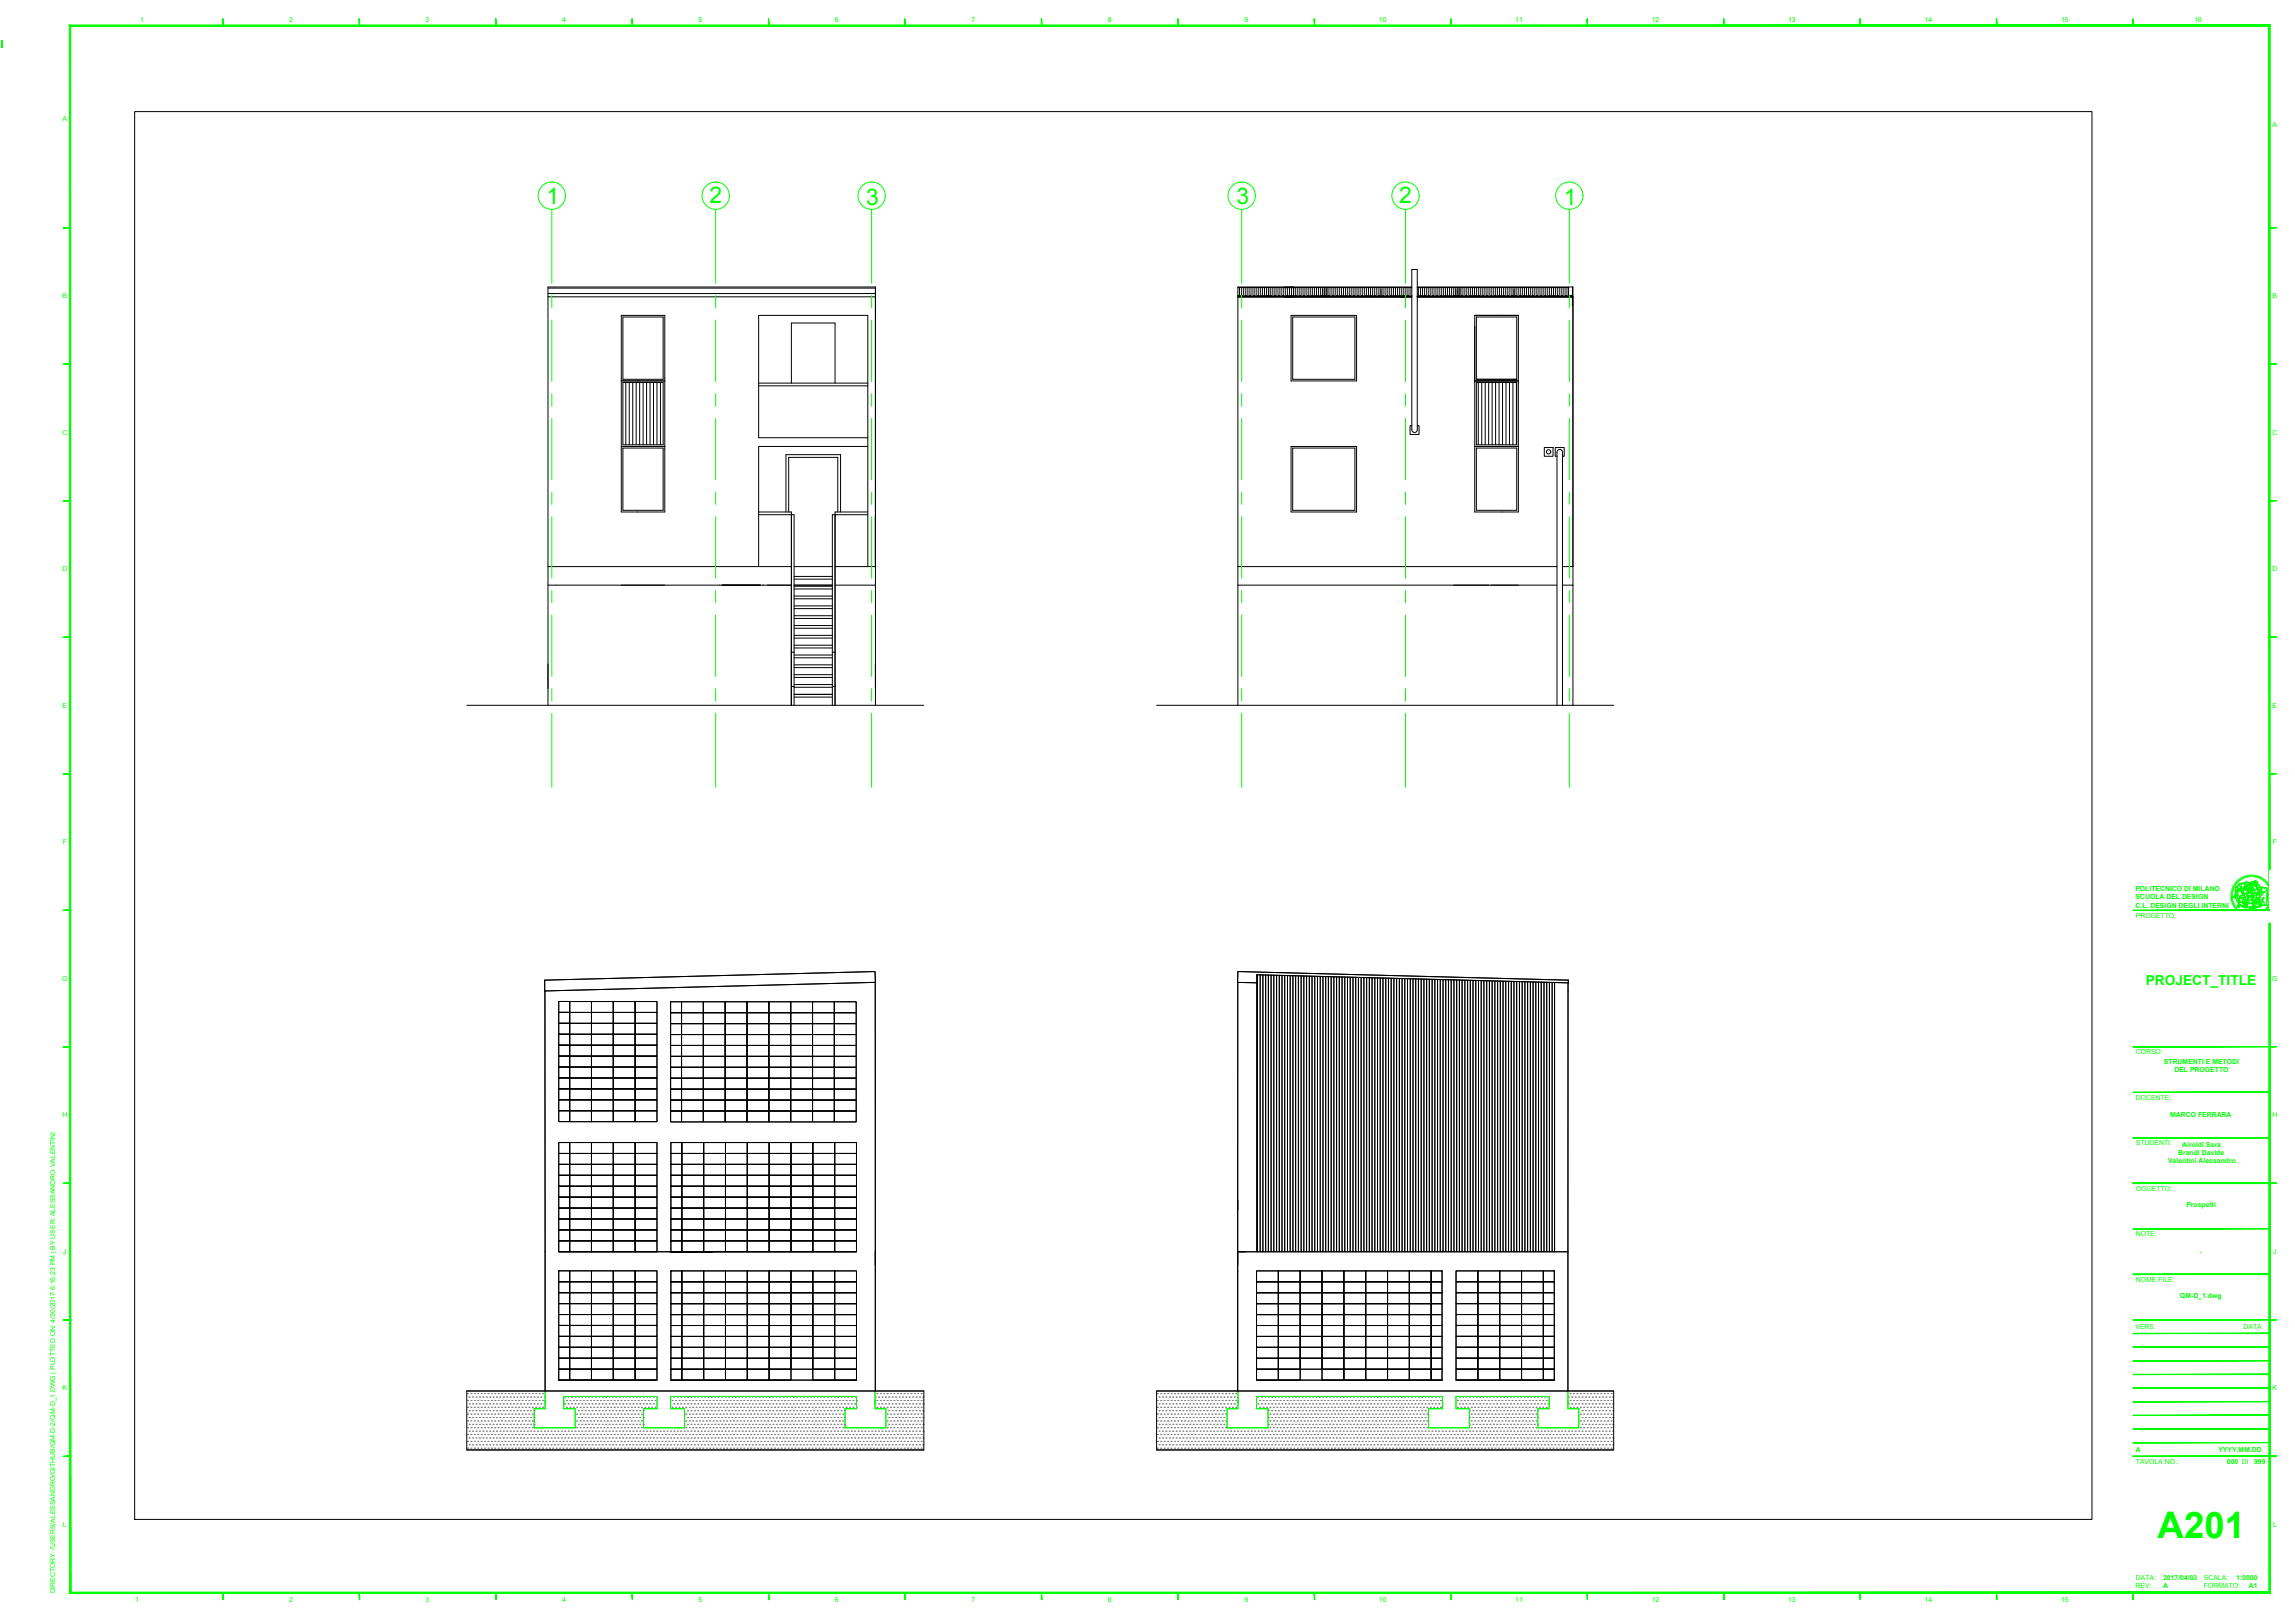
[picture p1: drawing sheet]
<svg xmlns="http://www.w3.org/2000/svg" width="841mm" height="594mm" viewBox="0 0 841 594" stroke-linecap="round" stroke-linejoin="round" font-family="sans-serif">
<defs><g id="words">
<text font-size="13.4" fill="#0f0" x="790.7" y="563.2">A201</text>
<g font-size="8.4" fill="#0f0">
<text x="200.3" y="74.7">1</text>
<text x="260" y="74.4">2</text>
<text x="317.4" y="74.9">3</text>
<text x="453.1" y="74.7">3</text>
<text x="512.7" y="74.4">2</text>
<text x="573" y="74.9">1</text>
</g>
<text font-size="5" fill="#0f0" x="786.3" y="360.6">PROJECT_TITLE</text>
<g font-size="2.5" fill="#0f0">
<text x="51.3" y="8.2">1</text>
<text x="106" y="8.2">2</text>
<text x="156" y="8.2">3</text>
<text x="206" y="8.2">4</text>
<text x="256" y="8.2">5</text>
<text x="306" y="8.2">6</text>
<text x="356" y="8.2">7</text>
<text x="406" y="8.2">8</text>
<text x="456" y="8.2">9</text>
<text x="505.3" y="8.2">10</text>
<text x="555.3" y="8.2">11</text>
<text x="605.3" y="8.2">12</text>
<text x="655.3" y="8.2">13</text>
<text x="705.3" y="8.2">14</text>
<text x="755.3" y="8.2">15</text>
<text x="804.2" y="8.2">16</text>
<text x="23" y="44.3">A</text>
<text x="832.8" y="46.6">A</text>
<text x="23" y="109.3">B</text>
<text x="832.8" y="109.3">B</text>
<text x="22.9" y="159.3">C</text>
<text x="832.8" y="159.3">C</text>
<text x="22.9" y="209.3">D</text>
<text x="832.8" y="209.3">D</text>
<text x="23" y="259.3">E</text>
<text x="832.8" y="259.3">E</text>
<text x="23" y="309.3">F</text>
<text x="832.9" y="309.3">F</text>
<text x="782.5" y="326.4">POLITECNICO DI MILANO</text>
<text x="782.6" y="329.4">SCUOLA DEL DESIGN</text>
<text x="782.6" y="332.4">C.L. DESIGN DEGLI INTERNI</text>
<text x="782.7" y="336.2">PROGETTO:</text>
<text x="22.8" y="359.3">G</text>
<text x="832.7" y="359.3">G</text>
<text x="782.7" y="386.2">CORSO:</text>
<text x="793" y="389.6">STRUMENTI E METODI</text>
<text x="796.8" y="392.6">DEL PROGETTO</text>
<text x="782.7" y="402.8">DOCENTE:</text>
<text x="22.9" y="409.3">H</text>
<text x="795.3" y="409.3">MARCO FERRARA</text>
<text x="832.8" y="409.3">H</text>
<text x="782.7" y="419.5">STUDENTI:</text>
<text x="799.7" y="420">Airoldi Sara</text>
<text x="794.5" y="425.9">Valentini Alessandro</text>
<text x="798.2" y="423">Brandi Davide</text>
<text x="782.7" y="436.2">OGGETTO:</text>
<text x="801.2" y="442.1">Prospetti</text>
<text x="782.7" y="452.8">NOTE:</text>
<text x="23.1" y="459.3">J</text>
<text x="806.2" y="459.3">-</text>
<text x="833" y="459.3">J</text>
<text x="782.7" y="469.5">NOME FILE:</text>
<text x="798.9" y="475.4">QM-D_1.dwg</text>
<text x="782.6" y="486.8">VERS</text>
<text x="822.2" y="486.8">DATA</text>
<text x="23" y="509.3">K</text>
<text x="832.8" y="509.3">K</text>
<text x="782.7" y="531.8">A</text>
<text x="813" y="531.8">YYYY.MM.DD</text>
<text x="782.7" y="536.3">TAVOLA NO.:</text>
<text x="816.1" y="536.3">000 DI</text>
<text x="826" y="536.3">999</text>
<text x="23.1" y="559.3">L</text>
<text x="833" y="559.3">L</text>
<text x="782.6" y="581.8">REV:</text>
<text x="782.7" y="578.8">DATA:</text>
<text x="792.7" y="581.8">A</text>
<text x="792.7" y="578.7">2017/04/03</text>
<text x="807.6" y="578.8">SCALA:</text>
<text x="807.6" y="581.8">FORMATO:</text>
<text x="819.5" y="578.7">1:0000</text>
<text x="824.1" y="581.8">A1</text>
<text x="20.2" y="583.6" transform="rotate(-90 20.2 583.6)">DIRECTORY:/USERS/ALESSANDRO/GITHUB/QM-D-2/QM-D_1.DWG | PLOTTED ON: 4/30/2017 6:15:23 PM | BY USER: ALESSANDRO VALENTINI</text>
<text x="49.5" y="586.8">1</text>
<text x="106" y="586.8">2</text>
<text x="156" y="586.8">3</text>
<text x="206" y="586.8">4</text>
<text x="256" y="586.8">5</text>
<text x="306" y="586.8">6</text>
<text x="356" y="586.8">7</text>
<text x="406" y="586.8">8</text>
<text x="456" y="586.8">9</text>
<text x="505.3" y="586.8">10</text>
<text x="555.3" y="586.8">11</text>
<text x="605.3" y="586.8">12</text>
<text x="655.3" y="586.8">13</text>
<text x="705.3" y="586.8">14</text>
<text x="755.3" y="586.8">15</text>
</g>
</g></defs>
<g fill="none" stroke="#000" stroke-width=".37">
<path d="M49.3 40.9h717.3v515.6h-717.3zM517.4 98.7h2v58.7a1.01 1.01 0 0 1-1 1 1.01 1.01 0 0 1-1-1zM200.8 108.7h120M200.8 105.5h120M200.8 107.5h120M227.7 115.5h15.9v72h-15.9zM228.3 116.1h14.7v22.8h-14.7zM453.6 108.7h63.8M453.6 105.3h63.8M453.6 108.4l.7 .3 .4-.2M453.6 108.3l.3 .1M453.9 108.4h.7"/>
<path d="M454.2 105.3v3.3M454.6 108.4h.8M455 105.3v3M455.4 108.4h.8M455.8 105.3v3.3M456.2 108.4h.7M456.5 105.3v3M456.8 108.5a.83 .83 0 0 0 1.3-.2 .95 .95 0 0 0 1.5 0 .95 .95 0 0 0 1.5 0 .95 .95 0 0 0 1.5 0 .95 .95 0 0 0 1.6 0 .95 .95 0 0 0 1.5 0 .83 .83 0 0 0 1.2 .2M457.3 105.3v3.3M457.7 108.4h.7M457.7 108.4l-.5 .2a.92 .92 0 0 0-1.4 .1l-.8-.4-.3 .2M458.1 105.3v3"/>
<path d="M458.4 108.4h.8M458.8 105.3v3.3M459.2 108.4h.8M459.6 105.3v3M460 108.4h.7M460.3 105.3v3.3M460.7 108.4h.8M461.1 105.3v3M461.5 108.4h.8M461.9 105.3v3.3M462.3 108.4h.7M462.6 105.3v3"/>
<path d="M463 108.4h.8M463.4 105.3v3.3M463.8 108.4h.7M464.1 105.3v3M464.5 108.4h.8M464.9 105.3v3.3M465.3 108.4h.8M465.7 105.3v3M466.1 108.4h.7M466.4 105.3v3.3M466.8 108.4h.8M466.9 108.5l.3-.2a.95 .95 0 0 0 1.5 0l.3 .2"/>
<path d="M467.2 105.3v3M467.6 108.4h.8M468 105.3v3.3M468.3 108.4h.8M468.7 105.3v3M469 108.5a.83 .83 0 0 0 1.3-.2 .95 .95 0 0 0 1.5 0 .83 .83 0 0 0 1.2 .2M469.1 108.4h.8M469.5 105.3v3.3M469.9 108.4h.7M470.2 105.3v3M470.6 108.4h.8M471 105.3v3.3"/>
<path d="M471.4 108.4h.8M471.8 105.3v3M472.2 108.4h.7l-.6 .1M472.5 105.3v3.3M472.9 108.4h.8M473 108.5l-.7 .2M473.1 115.5h24v24h-24zM473.3 105.3v3M473.6 108.5a.83 .83 0 0 0 1.2-.2 .95 .95 0 0 0 1.6 0 .95 .95 0 0 0 1.5 0 .83 .83 0 0 0 1.2 .2M473.7 116.1h22.8v22.8h-22.8zM474.1 105.1v3.6M474.4 108.4h.8"/>
<path d="M474.5 108.4l-1.5 .1M474.8 105.3v3M475.2 108.4h.8M475.6 105.3v3.3M476 108.4h.7M476.3 105.3v3M476.7 108.4h.8M477.1 105.3v3.3M477.5 108.4h.8M477.9 105.3v3M478.3 108.4l.5 .2a.92 .92 0 0 1 1.4 .1 .95 .95 0 0 1 1.5 0 .95 .95 0 0 1 1.5 0l.5-.2M478.6 105.3v3.3"/>
<path d="M479 108.4h.8M479.4 105.3v3M479.8 108.4h.7M480.2 105.3v3.3M480.5 108.4h.8M480.9 105.3v3M481.3 108.4h.8M481.7 105.3v3.3M482.1 108.4h.7M482.4 105.3v3M482.8 108.4h.8M483.2 105.3v3.3"/>
<path d="M483.6 108.4l.4-.2 .3 .3M483.7 108.5h.6M484 105.3v3M484.3 108.4h.8M484.7 105.3v3.3M485.1 108.4h.8M485.5 105.3v3M485.8 108.5l.5 .2 .4-.2M485.8 108.5l-.3-.2a.83 .83 0 0 1-1.2 .2M485.9 108.4l.8 .1M486.2 105.3v3.3M486.6 108.4h.8"/>
<path d="M487 105.3v3M487.4 108.4h.8M487.8 105.3v3.3M488.2 108.4h.7M488.5 105.3v3M488.9 108.4h.8M489.3 105.3v3.3M489.7 108.4h.8M490.1 105.3v3M490.4 108.5a.83 .83 0 0 0 1.2-.2 .95 .95 0 0 0 1.5 0 .95 .95 0 0 0 1.5 0 .83 .83 0 0 0 1.3 .2M490.8 105.3v3.3M491.2 108.4h.8"/>
<path d="M491.2 108.4l-.5 .2a.92 .92 0 0 0-1.4 .1 .95 .95 0 0 0-1.5 0l-.8-.4-.3 .2M491.6 105.3v3M492 108.4h.7M492.3 105.3v3.3M492.7 108.4h.8M493.1 105.3v3M493.5 108.4h.8M493.9 105.3v3.3M494.3 108.4h.7M494.6 105.3v3M495 108.4l.5 .2a.92 .92 0 0 1 1.4 .1 .95 .95 0 0 1 1.6 0 .95 .95 0 0 1 1.5 0l.4-.2M495.4 105.3v3.3"/>
<path d="M495.8 108.4h.7M496.2 105.3v3M496.5 108.4h.8M496.9 105.3v3.3M497.3 108.4h.8M497.7 105.3v3M498.1 108.4h.7M498.4 105.3v3.3M498.8 108.4h.8M499.2 105.3v3M499.6 108.4h.8M500 105.3v3.3"/>
<path d="M500.4 108.4h.7M500.4 108.5l.3-.2a.95 .95 0 0 0 1.6 0l.3 .2M500.7 105.3v3M501.1 108.4h.8M501.5 105.3v3.3M501.9 108.4h.7M502.2 105.3v3M502.6 108.4h.8M503 105.3v3.3M503.4 108.4h.8M503.8 105.3v3M504.2 108.4h.7"/>
<path d="M504.5 105.3v3.3M504.9 108.4h.8M505.3 105.3v3M505.7 108.4h.8M506.1 105.3v3.3M506.4 108.4h.8M506.8 105.3v3M507.1 108.5a.83 .83 0 0 0 1.3-.2 .95 .95 0 0 0 1.5 0 .95 .95 0 0 0 1.5 0 .83 .83 0 0 0 1.2 .2M507.6 105.3v3.3M508 108.4h.7M508 108.4l-.6 .2a.92 .92 0 0 0-1.3 .1 .95 .95 0 0 0-1.6 0 .95 .95 0 0 0-1.5 0l-.4-.2M508.3 105.3v3"/>
<path d="M508.7 108.4h.8M509.1 105.3v3.3M509.5 108.4h.8M509.9 105.3v3M510.3 108.4h.7M510.6 105.3v3.3M511 108.4h.8M511.4 105.3v3M511.8 108.4l.5 .2a.92 .92 0 0 1 1.4 .1l.5-.2M512.2 105.3v3.3M512.5 108.4h.8M512.9 105.3v3"/>
<path d="M513.3 108.4h.8l-.7 .1M513.7 105.3v3.3M514.1 108.4h.7M514.1 108.5h.7M514.2 108.5l-.8 .2M514.4 105.3v3M514.7 108.5a.83 .83 0 0 0 1.3-.2 .83 .83 0 0 0 1.2 .2M515.2 105.3v3.4l-.5-.2M515.6 108.4h.8M515.6 108.4h-.8l.4 .2M516 105.3v3M516.4 108.4h.7"/>
<path d="M516.7 105.3v3.3M517.4 105.1h-63.8v153.2M517.4 108.2l-.3 .2M517.4 108.4l-.2 .1M519.4 108.7h57M519.4 105.1h57v153.2M519.4 105.3h55.4v3h1.4M519.4 108.4h.1M519.8 105.3v3.3M520.2 108.4h.7M520.2 108.4l-.9 .1a.83 .83 0 0 0 1.2-.2 .95 .95 0 0 0 1.6 0 .95 .95 0 0 0 1.5 0l.8 .3 .3-.2M520.5 105.3v3"/>
<path d="M520.9 108.4h.8M521.3 105.3v3.3M521.7 108.4h.8M522.1 105.3v3M522.4 108.4h.8M522.8 105.3v3.3M523.2 108.4h.8M523.6 105.3v3M523.9 108.5a.83 .83 0 0 0 1.2-.2 .95 .95 0 0 0 1.5 0 .95 .95 0 0 0 1.6 0 .83 .83 0 0 0 1.2 .2M524.3 105.3v3.3M524.7 108.4h.8M525.1 105.3v3"/>
<path d="M525.5 108.4h.8M525.9 105.3v3.3M526.3 108.4h.7M526.6 105.3v3M527 108.4h.8M527.4 105.3v3.3M527.8 108.4h.8M528.2 105.3v3M528.5 108.4l.6 .2a.92 .92 0 0 1 1.4 .1 .95 .95 0 0 1 1.5 0 .95 .95 0 0 1 1.5 0l.5-.2M528.9 105.3v3.3M529.3 108.4h.8M529.7 105.3v3"/>
<path d="M530.1 108.4h.7M530.4 105.3v3.3M530.8 108.4h.8M531.2 105.3v3M531.6 108.4h.8M532 105.3v3.3M532.4 108.4h.7M532.7 105.3v3M533.1 108.4h.8M533.5 105.3v3.3M533.9 108.4h.7M534 108.5l.3-.2a.95 .95 0 0 0 1.5 0l.3 .2"/>
<path d="M534.3 105.3v3M534.6 108.4h.8M535 105.3v3.3M535.4 108.4h.8M535.8 105.3v3M536.1 108.5a.83 .83 0 0 0 1.2-.2 .95 .95 0 0 0 1.5 0 .95 .95 0 0 0 1.6 0 .95 .95 0 0 0 1.5 0 .95 .95 0 0 0 1.5 0 .95 .95 0 0 0 1.5 0 .83 .83 0 0 0 1.3 .2M536.2 108.4h.7M536.5 105.3v3.3M536.9 108.4h.8M537.3 105.3v3M537.7 108.4h.8M538.1 105.3v3.3"/>
<path d="M538.5 108.4h.7M538.8 105.3v3M539.2 108.4h.8M539.6 105.3v3.3M540 108.4h.7M540.3 105.3v3M540.4 115.5h16v72h-16zM540.7 108.4h.8M541 116.1h14.8v22.8h-14.8zM541.1 105.3v3.3M541.5 108.4h.8M541.9 105.3v3"/>
<path d="M542.3 108.4h.7M542.6 105.3v3.3M543 108.4h.8M543.4 105.3v3M543.8 108.4h.8M544.2 105.3v3.3M544.5 108.4h.8M544.9 105.3v3M545.3 108.4h.8M545.7 105.3v3.3M546.1 108.4h.7M546.2 108.5l.3-.2a.95 .95 0 0 0 1.5 0l.3 .2"/>
<path d="M546.4 105.3v3M546.8 108.4h.8M547.2 105.3v3.3M547.6 108.4h.8M548 105.3v3M548.3 108.5a.83 .83 0 0 0 1.2-.2 .83 .83 0 0 0 1.2 .2M548.4 108.4h.7M548.7 105.3v3.3M549.1 108.4h.8M549.5 105.3v3M549.9 108.4h.8M550.3 105.3v3.3"/>
<path d="M550.6 108.4h.8M551 105.3v3M551.4 108.4h.8M551.8 105.3v3.3M552.2 108.4h.7M552.5 105.3v3M552.8 108.5a.83 .83 0 0 0 1.3-.2 .95 .95 0 0 0 1.5 0 .95 .95 0 0 0 1.5 0 .95 .95 0 0 0 1.5 0 .95 .95 0 0 0 1.6 0 .95 .95 0 0 0 1.5 0 .83 .83 0 0 0 1.2 .2M553.3 105.3v3.3M553.7 108.4h.8M553.7 108.4l-.5 .2a.92 .92 0 0 0-1.4 .1l-.8-.4-.3 .2M554.1 105.3v3M554.5 108.4h.7"/>
<path d="M554.8 105.3v3.3M555.2 108.4h.8M555.6 105.3v3M556 108.4h.7M556.4 105.3v3.3M556.7 108.4h.8M557.1 105.3v3M557.5 108.4h.8M557.9 105.3v3.3M558.3 108.4h.7M558.6 105.3v3M559 108.4h.8"/>
<path d="M559.4 105.3v3.3M559.8 108.4h.8M560.2 105.3v3M560.5 108.4h.8M560.9 105.3v3.3M561.3 108.4h.8M561.7 105.3v3M562.1 108.4h.7M562.4 105.3v3.3M562.8 108.4h.8M562.9 108.5l.3-.2a.95 .95 0 0 0 1.5 0l.3 .2M563.2 105.3v3"/>
<path d="M563.6 108.4h.8M564 105.3v3.3M564.4 108.4h.7M564.7 105.3v3M565.1 108.4h.8M565.5 105.3v3.3M565.9 108.4h.8M566.3 105.3v3M566.6 108.4h.8M567 105.3v3.3M567.4 108.4h.8M567.8 105.3v3"/>
<path d="M568.2 108.4h.7M568.5 105.3v3.3M568.9 108.4h.8M569.3 105.3v3M569.6 108.5a.83 .83 0 0 0 1.2-.2 .95 .95 0 0 0 1.6 0 .95 .95 0 0 0 1.5 0 .83 .83 0 0 0 1.2 .2M570.1 105.3v3.3M570.5 108.4h.7M570.5 108.4l-.6 .2a.92 .92 0 0 0-1.3 .1 .95 .95 0 0 0-1.6 0 .95 .95 0 0 0-1.5 0l-.5-.2M570.8 105.3v3M571.2 108.4h.8M571.6 105.3v3.3M572 108.4h.7"/>
<path d="M572.4 105.3v3M572.7 108.4h.8M573.1 105.3v3.3M573.5 108.4h.8M573.9 105.3v3M574.3 108.4l.5 .2a.78 .78 0 0 1 1.2 .1h.2M574.6 105.3v3.3M574.8 108.2h1.5M575 108.4h.8M575.8 108.4l.4 .2M576.2 108.3v.3M576.2 112h.1"/>
<path d="M576.3 105.1v6.9M227.7 139.5h15.9M540.4 139.5h16M228.3 140.1h14.7v22.8h-14.7zM229.3 140.1v22.8M230.6 140.1v22.8M231.9 140.1v22.8M233.1 140.1v22.8M234.4 140.1v22.8M235.7 140.1v22.8M236.9 140.1v22.8M238.2 140.1v22.8"/>
<path d="M239.5 140.1v22.8M240.8 140.1v22.8M242 140.1v22.8M278 140.3h40M278 141.3h40M290 140.3v-22h16v22M517.4 155.9h-.7v3.2h3.3v-3.2h-.6M541 140.1h14.8v22.8h-14.8zM541.7 140.1v22.8M543 140.1v22.8M544.3 140.1v22.8M545.5 140.1v22.8"/>
<path d="M546.8 140.1v22.8M548.1 140.1v22.8M549.3 140.1v22.8M550.6 140.1v22.8M551.9 140.1v22.8M553.2 140.1v22.8M554.4 140.1v22.8M555.7 140.1v22.8M227.7 163.5h15.9M228.3 164.1h14.7v22.8h-14.7zM318 163.5h-40v44M318 160.3h-40v-44.8h40v92"/>
<path d="M473.1 163.5h24v24h-24zM473.7 164.1h22.8v22.8h-22.8zM540.4 163.5h16M541 164.1h14.8v22.8h-14.8zM565.9 163.9h3.2v3.2h-3.2zM570.6 167.1h-.7v-3.2h3.3v3.2h-.6M278 187.5h12v70.8M278 188.5h13v69.8M288 187.5v-21l20 .1v20.9M289 187.5v-20h18v20M318 187.5h-12v70.8M318 188.5h-13v69.8"/>
<path d="M200.8 214.3h89.2M200.8 207.5h89.2M291 214.3h14M291 207.5h14M291 215.7h14M291 214.7h14M291 212.1h14M291 211.1h14M291 218.3h14M291 219.3h14M306 214.3h14.8M306 207.5h14.8"/>
<path d="M453.6 214.3h117M453.6 207.5h117M572.6 214.3h3.8M572.6 207.5h3.8M290 238.9h1M291 221.9h14M291 222.9h14M291 226.5h14M291 225.5h14M291 229.1h14M291 230.1h14M291 236.3h14"/>
<path d="M291 237.3h14M291 232.7h14M291 233.7h14M291 239.9h14M305 238.9h1M171.1 258.3h167.4M200.8 258.3v-153.2h120v153.2M290 251.4h1M291 250.7h14M291 251.7h14M291 247.1h14M291 248.1h14"/>
<path d="M291 254.3h14M291 255.3h14M291 243.5h14M291 244.5h14M291 240.9h14M305 251.4h1M423.8 258.3h167.5M570.6 258.3v-92.7a1.01 1.01 0 0 1 1-1 1.01 1.01 0 0 1 1 1v92.7M199.6 359l121.1-3.2v4l-121.1 3.2zM320.7 359.8l.1 149.7M320.7 359.8h.1M453.6 359.8v149.7"/>
<path d="M460.6 360l-7.1-.2 .2-4 121 3.2v1l-114.1-3v101.5M460.8 357v101.5M461.8 357v101.5M462.8 357.1v101.4M463.8 357.1v101.4M464.8 357.1v101.4M465.8 357.2v101.3M466.8 357.2v101.3M467.8 357.2v101.3M468.8 357.2v101.3M469.8 357.3v101.2M470.8 357.3v101.2"/>
<path d="M471.8 357.3v101.2M472.8 357.3v101.2M473.8 357.4v101.1M474.8 357.4v101.1M475.8 357.4v101.1M476.8 357.4v101.1M477.8 357.5v101M478.8 357.5v101M479.8 357.5v101M480.8 357.6v100.9M481.8 357.6v100.9M482.8 357.6v100.9"/>
<path d="M483.8 357.6v100.9M484.8 357.7v100.8M485.8 357.7v100.8M486.8 357.7v100.8M487.8 357.7v100.8M488.8 357.8v100.7M489.8 357.8v100.7M490.8 357.8v100.7M491.8 357.8v100.7M492.8 357.9v100.6M493.8 357.9v100.6M494.8 357.9v100.6"/>
<path d="M495.8 357.9v100.6M496.8 358v100.5M497.8 358v100.5M498.8 358v100.5M499.8 358v100.5M500.8 358.1v100.4M501.8 358.1v100.4M502.8 358.1v100.4M503.8 358.1v100.4M504.8 358.2v100.3M505.8 358.2v100.3M506.8 358.2v100.3"/>
<path d="M507.8 358.3v100.2M508.8 358.3v100.2M509.8 358.3v100.2M510.8 358.3v100.2M511.8 358.4v100.1M512.8 358.4v100.1M513.8 358.4v100.1M514.8 358.4v100.1M515.8 358.5v100M516.8 358.5v100M517.8 358.5v100M518.8 358.5v100"/>
<path d="M519.8 358.6v99.9M520.8 358.6v99.9M521.8 358.6v99.9M522.8 358.6v99.9M523.8 358.7v99.8M524.8 358.7v99.8M525.8 358.7v99.8M526.8 358.7v99.8M527.8 358.8v99.7M528.8 358.8v99.7M529.8 358.8v99.7M530.8 358.8v99.7"/>
<path d="M531.8 358.9v99.6M532.8 358.9v99.6M533.8 358.9v99.6M534.8 359v99.5M535.8 359v99.5M536.8 359v99.5M537.8 359v99.5M538.8 359.1v99.4M539.8 359.1v99.4M540.8 359.1v99.4M541.8 359.1v99.4M542.8 359.2v99.3"/>
<path d="M543.8 359.2v99.3M544.8 359.2v99.3M545.8 359.2v99.3M546.8 359.3v99.2M547.8 359.3v99.2M548.8 359.3v99.2M549.8 359.4v99.1M550.8 359.4v99.1M551.8 359.4v99.1M552.8 359.4v99.1M553.8 359.5v99M554.8 359.5v99"/>
<path d="M555.8 359.5v99M556.8 359.5v99M557.8 359.5v99M558.8 359.6v98.9M559.8 359.6v98.9M560.8 359.6v98.9M561.8 359.6v98.9M562.8 359.7v98.8M563.8 359.7v98.8M564.8 359.7v98.8M565.8 359.8v98.7M566.8 359.8v98.7"/>
<path d="M567.8 359.8v98.7M568.8 359.8v98.7M569.7 359.9v98.6M574.6 360v149.5M199.7 363l.1 146.5M204.8 366.8h4v4h-4zM204.8 370.8h4v4h-4zM204.8 374.8h4v4h-4zM204.8 378.8h4v4h-4zM208.8 366.8h8v4h-8zM208.8 370.8h8v4h-8zM208.8 374.8h8v4h-8z"/>
<path d="M208.8 378.8h8v4h-8zM216.8 366.8h8v4h-8zM216.8 370.8h8v4h-8zM216.8 374.8h8v4h-8zM216.8 378.8h8v4h-8zM224.8 366.8h8v4h-8zM224.8 370.8h8v4h-8zM224.8 374.8h8v4h-8zM224.8 378.8h8v4h-8zM232.8 366.8h8v4h-8zM232.8 370.8h8v4h-8zM232.8 374.8h8v4h-8z"/>
<path d="M232.8 378.8h8v4h-8zM245.8 366.9h4v4h-4zM245.8 370.9h4v4h-4zM245.8 374.9h4v4h-4zM245.8 378.9h4v4h-4zM249.8 366.9h8v4h-8zM249.8 370.9h8v4h-8zM249.8 374.9h8v4h-8zM249.8 378.9h8v4h-8zM257.8 366.9h8v4h-8zM257.8 370.9h8v4h-8zM257.8 374.9h8v4h-8z"/>
<path d="M257.8 378.9h8v4h-8zM265.8 366.9h8v4h-8zM265.8 370.9h8v4h-8zM265.8 374.9h8v4h-8zM265.8 378.9h8v4h-8zM273.8 366.9h8v4h-8zM273.8 370.9h8v4h-8zM273.8 374.9h8v4h-8zM273.8 378.9h8v4h-8zM281.8 366.9h8v4h-8zM281.8 370.9h8v4h-8zM281.8 374.9h8v4h-8z"/>
<path d="M281.8 378.9h8v4h-8zM289.8 366.9h8v4h-8zM289.8 370.9h8v4h-8zM289.8 374.9h8v4h-8zM289.8 378.9h8v4h-8zM297.8 366.9h8v4h-8zM297.8 370.9h8v4h-8zM297.8 374.9h8v4h-8zM297.8 378.9h8v4h-8zM305.8 366.9h8v4h-8zM305.8 370.9h8v4h-8zM305.8 374.9h8v4h-8z"/>
<path d="M305.8 378.9h8v4h-8zM204.8 382.8h4v4h-4zM204.8 386.8h4v4h-4zM204.8 390.8h4v4h-4zM204.8 394.8h4v4h-4zM204.8 398.8h4v4h-4zM208.8 382.8h8v4h-8zM208.8 386.8h8v4h-8zM208.8 390.8h8v4h-8zM208.8 394.8h8v4h-8zM208.8 398.8h8v4h-8zM216.8 382.8h8v4h-8z"/>
<path d="M216.8 386.8h8v4h-8zM216.8 390.8h8v4h-8zM216.8 394.8h8v4h-8zM216.8 398.8h8v4h-8zM224.8 382.8h8v4h-8zM224.8 386.8h8v4h-8zM224.8 390.8h8v4h-8zM224.8 394.8h8v4h-8zM224.8 398.8h8v4h-8zM232.8 382.8h8v4h-8zM232.8 386.8h8v4h-8zM232.8 390.8h8v4h-8z"/>
<path d="M232.8 394.8h8v4h-8zM232.8 398.8h8v4h-8zM245.8 382.9h4v4h-4zM245.8 386.9h4v4h-4zM245.8 390.9h4v4h-4zM245.8 394.9h4v4h-4zM245.8 398.9h4v4h-4zM249.8 382.9h8v4h-8zM249.8 386.9h8v4h-8zM249.8 390.9h8v4h-8zM249.8 394.9h8v4h-8zM249.8 398.9h8v4h-8z"/>
<path d="M257.8 382.9h8v4h-8zM257.8 386.9h8v4h-8zM257.8 390.9h8v4h-8zM257.8 394.9h8v4h-8zM257.8 398.9h8v4h-8zM265.8 382.9h8v4h-8zM265.8 386.9h8v4h-8zM265.8 390.9h8v4h-8zM265.8 394.9h8v4h-8zM265.8 398.9h8v4h-8zM273.8 382.9h8v4h-8zM273.8 386.9h8v4h-8z"/>
<path d="M273.8 390.9h8v4h-8zM273.8 394.9h8v4h-8zM273.8 398.9h8v4h-8zM281.8 382.9h8v4h-8zM281.8 386.9h8v4h-8zM281.8 390.9h8v4h-8zM281.8 394.9h8v4h-8zM281.8 398.9h8v4h-8zM289.8 382.9h8v4h-8zM289.8 386.9h8v4h-8zM289.8 390.9h8v4h-8zM289.8 394.9h8v4h-8z"/>
<path d="M289.8 398.9h8v4h-8zM297.8 382.9h8v4h-8zM297.8 386.9h8v4h-8zM297.8 390.9h8v4h-8zM297.8 394.9h8v4h-8zM297.8 398.9h8v4h-8zM305.8 382.9h8v4h-8zM305.8 386.9h8v4h-8zM305.8 390.9h8v4h-8zM305.8 394.9h8v4h-8zM305.8 398.9h8v4h-8zM204.8 402.8h4v4h-4z"/>
<path d="M204.8 418.5h4v4h-4zM204.8 406.8h4v4h-4zM208.8 402.8h8v4h-8zM208.8 406.8h8v4h-8zM208.8 418.5h8v4h-8zM216.8 402.8h8v4h-8zM216.8 406.8h8v4h-8zM216.8 418.5h8v4h-8zM224.8 402.8h8v4h-8zM224.8 406.8h8v4h-8zM224.8 418.5h8v4h-8zM232.8 402.8h8v4h-8z"/>
<path d="M232.8 406.8h8v4h-8zM232.8 418.5h8v4h-8zM245.8 402.9h4v4h-4zM245.8 406.9h4v4h-4zM245.9 418.5h4v4h-4zM249.8 402.9h8v4h-8zM249.8 406.9h8v4h-8zM249.9 418.5h8v4h-8zM257.8 402.9h8v4h-8zM257.8 406.9h8v4h-8zM257.9 418.5h8v4h-8zM265.8 402.9h8v4h-8z"/>
<path d="M265.8 406.9h8v4h-8zM265.9 418.5h8v4h-8zM273.8 402.9h8v4h-8zM273.8 406.9h8v4h-8zM273.9 418.5h8v4h-8zM281.8 402.9h8v4h-8zM281.8 406.9h8v4h-8zM281.9 418.5h8v4h-8zM289.8 402.9h8v4h-8zM289.8 406.9h8v4h-8zM289.9 418.5h8v4h-8zM297.8 402.9h8v4h-8z"/>
<path d="M297.8 406.9h8v4h-8zM297.9 418.5h8v4h-8zM305.8 402.9h8v4h-8zM305.8 406.9h8v4h-8zM305.9 418.5h8v4h-8zM204.8 422.5h4v4h-4zM204.8 426.5h4v4h-4zM204.8 430.5h4v4h-4zM204.8 434.5h4v4h-4zM204.8 438.5h4v4h-4zM208.8 422.5h8v4h-8zM208.8 426.5h8v4h-8z"/>
<path d="M208.8 430.5h8v4h-8zM208.8 434.5h8v4h-8zM208.8 438.5h8v4h-8zM216.8 422.5h8v4h-8zM216.8 426.5h8v4h-8zM216.8 430.5h8v4h-8zM216.8 434.5h8v4h-8zM216.8 438.5h8v4h-8zM224.8 422.5h8v4h-8zM224.8 426.5h8v4h-8zM224.8 430.5h8v4h-8zM224.8 434.5h8v4h-8z"/>
<path d="M224.8 438.5h8v4h-8zM232.8 422.5h8v4h-8zM232.8 426.5h8v4h-8zM232.8 430.5h8v4h-8zM232.8 434.5h8v4h-8zM232.8 438.5h8v4h-8zM245.9 422.5h4v4h-4zM245.9 426.5h4v4h-4zM245.9 430.5h4v4h-4zM245.9 434.5h4v4h-4zM245.9 438.5h4v4h-4zM249.9 422.5h8v4h-8z"/>
<path d="M249.9 426.5h8v4h-8zM249.9 430.5h8v4h-8zM249.9 434.5h8v4h-8zM249.9 438.5h8v4h-8zM257.9 422.5h8v4h-8zM257.9 426.5h8v4h-8zM257.9 430.5h8v4h-8zM257.9 434.5h8v4h-8zM257.9 438.5h8v4h-8zM265.9 422.5h8v4h-8zM265.9 426.5h8v4h-8zM265.9 430.5h8v4h-8z"/>
<path d="M265.9 434.5h8v4h-8zM265.9 438.5h8v4h-8zM273.9 422.5h8v4h-8zM273.9 426.5h8v4h-8zM273.9 430.5h8v4h-8zM273.9 434.5h8v4h-8zM273.9 438.5h8v4h-8zM281.9 422.5h8v4h-8zM281.9 426.5h8v4h-8zM281.9 430.5h8v4h-8zM281.9 434.5h8v4h-8zM281.9 438.5h8v4h-8z"/>
<path d="M289.9 422.5h8v4h-8zM289.9 426.5h8v4h-8zM289.9 430.5h8v4h-8zM289.9 434.5h8v4h-8zM289.9 438.5h8v4h-8zM297.9 422.5h8v4h-8zM297.9 426.5h8v4h-8zM297.9 430.5h8v4h-8zM297.9 434.5h8v4h-8zM297.9 438.5h8v4h-8zM305.9 422.5h8v4h-8zM305.9 426.5h8v4h-8z"/>
<path d="M305.9 430.5h8v4h-8zM305.9 434.5h8v4h-8zM305.9 438.5h8v4h-8zM204.8 442.5h4v4h-4zM204.8 446.5h4v4h-4zM204.8 450.5h4v4h-4zM204.8 454.5h4v4h-4zM204.8 458.5h109.1M208.8 442.5h8v4h-8zM208.8 446.5h8v4h-8zM208.8 450.5h8v4h-8zM208.8 454.5h8v4h-8z"/>
<path d="M216.8 442.5h8v4h-8zM216.8 446.5h8v4h-8zM216.8 450.5h8v4h-8zM216.8 454.5h8v4h-8zM224.8 442.5h8v4h-8zM224.8 446.5h8v4h-8zM224.8 450.5h8v4h-8zM224.8 454.5h8v4h-8zM232.8 442.5h8v4h-8zM232.8 446.5h8v4h-8zM232.8 450.5h8v4h-8zM232.8 454.5h8v4h-8z"/>
<path d="M245.9 442.5h4v4h-4zM245.9 446.5h4v4h-4zM245.9 450.5h4v4h-4zM245.9 454.5h4v4h-4zM249.9 442.5h8v4h-8zM249.9 446.5h8v4h-8zM249.9 450.5h8v4h-8zM249.9 454.5h8v4h-8zM257.9 442.5h8v4h-8zM257.9 446.5h8v4h-8zM257.9 450.5h8v4h-8zM257.9 454.5h8v4h-8z"/>
<path d="M265.9 442.5h8v4h-8zM265.9 446.5h8v4h-8zM265.9 450.5h8v4h-8zM265.9 454.5h8v4h-8zM273.9 442.5h8v4h-8zM273.9 446.5h8v4h-8zM273.9 450.5h8v4h-8zM273.9 454.5h8v4h-8zM281.9 442.5h8v4h-8zM281.9 446.5h8v4h-8zM281.9 450.5h8v4h-8zM281.9 454.5h8v4h-8z"/>
<path d="M289.9 442.5h8v4h-8zM289.9 446.5h8v4h-8zM289.9 450.5h8v4h-8zM289.9 454.5h8v4h-8zM297.9 442.5h8v4h-8zM297.9 446.5h8v4h-8zM297.9 450.5h8v4h-8zM297.9 454.5h8v4h-8zM305.9 442.5h8v4h-8zM305.9 446.5h8v4h-8zM305.9 450.5h8v4h-8zM305.9 454.5h8v4h-8z"/>
<path d="M456.4 458.5h-2.8h121M204.8 465.5h4v4h-4zM204.8 469.5h4v4h-4zM204.8 473.5h4v4h-4zM204.8 477.5h4v4h-4zM208.8 465.5h8v4h-8zM208.8 469.5h8v4h-8zM208.8 473.5h8v4h-8zM208.8 477.5h8v4h-8zM216.8 465.5h8v4h-8zM216.8 469.5h8v4h-8zM216.8 473.5h8v4h-8z"/>
<path d="M216.8 477.5h8v4h-8zM224.8 465.5h8v4h-8zM224.8 469.5h8v4h-8zM224.8 473.5h8v4h-8zM224.8 477.5h8v4h-8zM232.8 465.5h8v4h-8zM232.8 469.5h8v4h-8zM232.8 473.5h8v4h-8zM232.8 477.5h8v4h-8zM245.9 465.5h4v4h-4zM245.9 469.5h4v4h-4zM245.9 473.5h4v4h-4z"/>
<path d="M245.9 477.5h4v4h-4zM249.9 465.5h8v4h-8zM249.9 469.5h8v4h-8zM249.9 473.5h8v4h-8zM249.9 477.5h8v4h-8zM257.9 465.5h8v4h-8zM257.9 469.5h8v4h-8zM257.9 473.5h8v4h-8zM257.9 477.5h8v4h-8zM265.9 465.5h8v4h-8zM265.9 469.5h8v4h-8zM265.9 473.5h8v4h-8z"/>
<path d="M265.9 477.5h8v4h-8zM273.9 465.5h8v4h-8zM273.9 469.5h8v4h-8zM273.9 473.5h8v4h-8zM273.9 477.5h8v4h-8zM281.9 465.5h8v4h-8zM281.9 469.5h8v4h-8zM281.9 473.5h8v4h-8zM281.9 477.5h8v4h-8zM289.9 465.5h8v4h-8zM289.9 469.5h8v4h-8zM289.9 473.5h8v4h-8z"/>
<path d="M289.9 477.5h8v4h-8zM297.9 465.5h8v4h-8zM297.9 469.5h8v4h-8zM297.9 473.5h8v4h-8zM297.9 477.5h8v4h-8zM305.9 465.5h8v4h-8zM305.9 469.5h8v4h-8zM305.9 473.5h8v4h-8zM305.9 477.5h8v4h-8zM460.5 465.5h8v4h-8zM460.5 469.5h8v4h-8zM460.5 473.5h8v4h-8z"/>
<path d="M460.5 477.5h8v4h-8zM468.5 465.5h8v4h-8zM468.5 469.5h8v4h-8zM468.5 473.5h8v4h-8zM468.5 477.5h8v4h-8zM476.5 465.5h8v4h-8zM476.5 469.5h8v4h-8zM476.5 473.5h8v4h-8zM476.5 477.5h8v4h-8zM484.5 465.5h8v4h-8zM484.5 469.5h8v4h-8zM484.5 473.5h8v4h-8z"/>
<path d="M484.5 477.5h8v4h-8zM492.5 465.5h8v4h-8zM492.5 469.5h8v4h-8zM492.5 473.5h8v4h-8zM492.5 477.5h8v4h-8zM500.5 465.5h8v4h-8zM500.5 469.5h8v4h-8zM500.5 473.5h8v4h-8zM500.5 477.5h8v4h-8zM508.5 465.5h8v4h-8zM508.5 469.5h8v4h-8zM508.5 473.5h8v4h-8z"/>
<path d="M508.5 477.5h8v4h-8zM516.5 465.5h8v4h-8zM516.5 469.5h8v4h-8zM516.5 473.5h8v4h-8zM516.5 477.5h8v4h-8zM524.5 465.5h4v4h-4zM524.5 469.5h4v4h-4zM524.5 473.5h4v4h-4zM524.5 477.5h4v4h-4zM533.6 465.5h8v4h-8zM533.6 469.5h8v4h-8zM533.6 473.5h8v4h-8z"/>
<path d="M533.6 477.5h8v4h-8zM541.6 465.5h8v4h-8zM541.6 469.5h8v4h-8zM541.6 473.5h8v4h-8zM541.6 477.5h8v4h-8zM549.6 465.5h8v4h-8zM549.6 469.5h8v4h-8zM549.6 473.5h8v4h-8zM549.6 477.5h8v4h-8zM557.6 465.5h8v4h-8zM557.6 469.5h8v4h-8zM557.6 473.5h8v4h-8z"/>
<path d="M557.6 477.5h8v4h-8zM565.6 465.5h4v4h-4zM565.6 469.5h4v4h-4zM565.6 473.5h4v4h-4zM565.6 477.5h4v4h-4zM204.8 481.5h4v4h-4zM204.8 485.5h4v4h-4zM204.8 489.5h4v4h-4zM204.8 493.5h4v4h-4zM204.8 497.5h4v4h-4zM208.8 481.5h8v4h-8zM208.8 485.5h8v4h-8z"/>
<path d="M208.8 489.5h8v4h-8zM208.8 493.5h8v4h-8zM208.8 497.5h8v4h-8zM216.8 481.5h8v4h-8zM216.8 485.5h8v4h-8zM216.8 489.5h8v4h-8zM216.8 493.5h8v4h-8zM216.8 497.5h8v4h-8zM224.8 481.5h8v4h-8zM224.8 485.5h8v4h-8zM224.8 489.5h8v4h-8zM224.8 493.5h8v4h-8z"/>
<path d="M224.8 497.5h8v4h-8zM232.8 481.5h8v4h-8zM232.8 485.5h8v4h-8zM232.8 489.5h8v4h-8zM232.8 493.5h8v4h-8zM232.8 497.5h8v4h-8zM245.9 481.5h4v4h-4zM245.9 485.5h4v4h-4zM245.9 489.5h4v4h-4zM245.9 493.5h4v4h-4zM245.9 497.5h4v4h-4zM249.9 481.5h8v4h-8z"/>
<path d="M249.9 485.5h8v4h-8zM249.9 489.5h8v4h-8zM249.9 493.5h8v4h-8zM249.9 497.5h8v4h-8zM257.9 481.5h8v4h-8zM257.9 485.5h8v4h-8zM257.9 489.5h8v4h-8zM257.9 493.5h8v4h-8zM257.9 497.5h8v4h-8zM265.9 481.5h8v4h-8zM265.9 485.5h8v4h-8zM265.9 489.5h8v4h-8z"/>
<path d="M265.9 493.5h8v4h-8zM265.9 497.5h8v4h-8zM273.9 481.5h8v4h-8zM273.9 485.5h8v4h-8zM273.9 489.5h8v4h-8zM273.9 493.5h8v4h-8zM273.9 497.5h8v4h-8zM281.9 481.5h8v4h-8zM281.9 485.5h8v4h-8zM281.9 489.5h8v4h-8zM281.9 493.5h8v4h-8zM281.9 497.5h8v4h-8z"/>
<path d="M289.9 481.5h8v4h-8zM289.9 485.5h8v4h-8zM289.9 489.5h8v4h-8zM289.9 493.5h8v4h-8zM289.9 497.5h8v4h-8zM297.9 481.5h8v4h-8zM297.9 485.5h8v4h-8zM297.9 489.5h8v4h-8zM297.9 493.5h8v4h-8zM297.9 497.5h8v4h-8zM305.9 481.5h8v4h-8zM305.9 485.5h8v4h-8z"/>
<path d="M305.9 489.5h8v4h-8zM305.9 493.5h8v4h-8zM305.9 497.5h8v4h-8zM460.5 481.5h8v4h-8zM460.5 485.5h8v4h-8zM460.5 489.5h8v4h-8zM460.5 493.5h8v4h-8zM460.5 497.5h8v4h-8zM468.5 481.5h8v4h-8zM468.5 485.5h8v4h-8zM468.5 489.5h8v4h-8zM468.5 493.5h8v4h-8z"/>
<path d="M468.5 497.5h8v4h-8zM476.5 481.5h8v4h-8zM476.5 485.5h8v4h-8zM476.5 489.5h8v4h-8zM476.5 493.5h8v4h-8zM476.5 497.5h8v4h-8zM484.5 481.5h8v4h-8zM484.5 485.5h8v4h-8zM484.5 489.5h8v4h-8zM484.5 493.5h8v4h-8zM484.5 497.5h8v4h-8zM492.5 481.5h8v4h-8z"/>
<path d="M492.5 485.5h8v4h-8zM492.5 489.5h8v4h-8zM492.5 493.5h8v4h-8zM492.5 497.5h8v4h-8zM500.5 481.5h8v4h-8zM500.5 485.5h8v4h-8zM500.5 489.5h8v4h-8zM500.5 493.5h8v4h-8zM500.5 497.5h8v4h-8zM508.5 481.5h8v4h-8zM508.5 485.5h8v4h-8zM508.5 489.5h8v4h-8z"/>
<path d="M508.5 493.5h8v4h-8zM508.5 497.5h8v4h-8zM516.5 481.5h8v4h-8zM516.5 485.5h8v4h-8zM516.5 489.5h8v4h-8zM516.5 493.5h8v4h-8zM516.5 497.5h8v4h-8zM524.5 481.5h4v4h-4zM524.5 485.5h4v4h-4zM524.5 489.5h4v4h-4zM524.5 493.5h4v4h-4zM524.5 497.5h4v4h-4z"/>
<path d="M533.6 481.5h8v4h-8zM533.6 485.5h8v4h-8zM533.6 489.5h8v4h-8zM533.6 493.5h8v4h-8zM533.6 497.5h8v4h-8zM541.6 481.5h8v4h-8zM541.6 485.5h8v4h-8zM541.6 489.5h8v4h-8zM541.6 493.5h8v4h-8zM541.6 497.5h8v4h-8zM549.6 481.5h8v4h-8zM549.6 485.5h8v4h-8z"/>
<path d="M549.6 489.5h8v4h-8zM549.6 493.5h8v4h-8zM549.6 497.5h8v4h-8zM557.6 481.5h8v4h-8zM557.6 485.5h8v4h-8zM557.6 489.5h8v4h-8zM557.6 493.5h8v4h-8zM557.6 497.5h8v4h-8zM565.6 481.5h4v4h-4zM565.6 485.5h4v4h-4zM565.6 489.5h4v4h-4zM565.6 493.5h4v4h-4z"/>
<path d="M565.6 497.5h4v4h-4zM171.1 509.5h167.4v21.6h-167.4zM204.6 505.5h36.2M204.8 501.5h4v4h-4zM208.8 501.5h8v4h-8zM216.8 501.5h8v4h-8zM224.8 501.5h8v4h-8zM232.8 501.5h8v4h-8zM245.8 505.5h68.1M245.9 501.5h4v4h-4zM249.9 501.5h8v4h-8zM257.9 501.5h8v4h-8z"/>
<path d="M265.9 501.5h8v4h-8zM273.9 501.5h8v4h-8zM281.9 501.5h8v4h-8zM297.9 501.5h8v4h-8zM305.9 501.5h8v4h-8zM423.8 509.5h167.5v21.6h-167.5zM460.5 501.5h8v4h-8zM468.5 501.5h8v4h-8zM484.5 501.5h8v4h-8zM492.5 501.5h8v4h-8zM500.5 501.5h8v4h-8zM508.5 501.5h8v4h-8z"/>
<path d="M516.5 501.5h8v4h-8zM524.5 501.5h4v4h-4zM528.6 505.5h-68.1M533.6 501.5h8v4h-8zM533.6 505.5h36.1M541.6 501.5h8v4h-8zM549.6 501.5h8v4h-8zM557.6 501.5h8v4h-8zM565.6 501.5h4v4h-4z"/>
<circle cx="567.5" cy="165.5" r=".79"/>
</g>
<g fill="none" stroke="#0f0" stroke-width=".37">
<path d="M202.2 76.7v27M262.3 76.7v27M319.4 76.7v27M455 76.7v27M515.1 76.7v27M575.1 76.7v27M202.2 108.3v4.5M202.2 117.2v22.5M262.3 108.3v4.5M262.3 117.2v22.5M319.4 108.3v4.5M319.4 117.2v22.5"/>
<path d="M455 108.3v4.5M455 117.2v22.5M515.1 108.3v4.5M515.1 117.2v22.5M575.1 108.3v4.5M575.1 117.2v22.5M202.2 144.3v4.5M202.2 153.3v22.5M262.3 144.3v4.5M262.3 153.3v22.5M319.4 144.3v4.5M319.4 153.3v22.5"/>
<path d="M455 144.3v4.5M455 153.3v22.5M515.1 144.3v4.5M515.1 153.3v22.5M575.1 144.3v4.5M575.1 153.3v22.5M202.2 180.3v4.4M202.2 189.3v22.5M262.3 180.3v4.4M262.3 189.3v22.5M319.4 180.3v4.4M319.4 189.3v22.5"/>
<path d="M455 180.3v4.4M455 189.3v22.5M515.1 180.3v4.4M515.1 189.3v22.5M575.1 180.3v4.4M575.1 189.3v22.5M202.2 216.3v4.5M262.3 216.3v4.5M319.4 216.3v4.5M455 216.3v4.5M515.1 216.3v4.5M575.1 216.3v4.5"/>
<path d="M202.2 225.3v22.5M262.3 225.3v22.5M319.4 225.3v22.5M455 225.3v22.5M515.1 225.3v22.5M575.1 225.3v22.5M202.2 252.3v4.5M262.3 252.3v4.5M319.4 252.3v4.5M455 252.3v4.5M515.1 252.3v4.5M575.1 252.3v4.5"/>
<path d="M202.2 261.3v27M262.3 261.3v27M319.4 261.3v27M455 261.3v27M515.1 261.3v27M575.1 261.3v27M817.5 327.7l.6 .1M817.5 328.1h.6M817.5 327.3l.7 .1M817.5 327l.7 .1M817.6 326.7l.7 .1M817.7 326.3l.6 .2"/>
<path d="M817.8 326l.6 .1M817.9 325.6l.6 .2M818 325.3l.6 .2M818.1 324.9l.7 .3M818.1 328.4h-.6M818.2 328.7l-.7 .1M818.2 329l-.7 .1M818.2 329.4l-.6 .1M818.3 324.6l.6 .3M818.3 329.7l-.6 .1M818.4 330l-.7 .2M818.5 324.3l.6 .3"/>
<path d="M818.5 330.3l-.7 .2M818.6 330.6l-.6 .3M818.6 324l.6 .4M818.7 330.9l-.6 .3M818.8 323.7l.6 .4M818.9 331.2l-.6 .3M819 331.5l-.6 .3M819.1 323.4l.5 .4M819.2 331.8l-.6 .3M819.3 328.9l.2 .1M819.3 323.1l.5 .5M819.4 325.7v.4"/>
<path d="M819.4 325.7h.1M819.4 332l-.6 .4M819.4 326.1h.1M819.4 326.1l-.4 1.6-.5 .7 .3 .3M819.4 326.1l.1 .1M819.5 329l.4 .1M819.5 322.9l.5 .4M819.5 326.2h.1M819.5 326.2l-.7 2.6 .4 .1M819.5 326.2h.3M819.6 332.3l-.6 .4M819.7 322.6l.5 .5"/>
<path d="M819.7 332.6l-.5 .4M819.8 326.2l-.3 .6-.2 2.1M819.8 326.2l-.6 2.7M819.8 326.2h.1M819.8 326.2l.4 .1M819.9 329.1h.2M819.9 329.1l-.4 .6 .5 .1M819.9 325l.5 .4M820 328.7l.1 .4M820 324.5l-.8 .8 .2 .4M820 328.7l-.1 .4M820 332.8l-.5 .5"/>
<path d="M820 324.5h.1M820 324.5l-.1 .5M820 329.8h.1M820 328.5v.2M820 326.9v1.6M820 331.8l.2 .4M820 329.8l.1 .3M820 328.4v.7M820 322.4l.5 .5M820.1 329.1l.4 .2M820.1 329.1h.1M820.2 330.2l.1 .6"/>
<path d="M820.2 330.2l.7 .3 .9-.1M820.2 330.2h.1M820.2 331.3l-.2 .5M820.2 333l-.5 .5M820.2 332.2h.1M820.2 326.3l-.2 .6M820.2 326.3h.1M820.2 332.2l.2 .1M820.3 322.1l.4 .6M820.3 330.9l-.1 .4M820.3 330.9l2.2 1.2M820.3 330.8v.1"/>
<path d="M820.4 331.9v.1M820.4 332l.1 .2M820.4 333.3l-.4 .5M820.4 325.4l.8 .3M820.4 331.8l.4-.3 .8 .6M820.4 331.8v.2M820.4 331.8v.1M820.5 332.2l-.1 .1M820.5 332.2h.1M820.5 329.3h.1M820.5 329.3l.2 .3M820.6 321.9l.4 .6"/>
<path d="M820.7 329.6l-.7 .2M820.7 329.6l.5 .5M820.7 328.4l.2 .5M820.7 333.5l-.4 .5M820.9 328.9h.1M820.9 328.9l-.4 .4M820.9 321.7l.3 .6M820.9 333.7l-.4 .5M821 323.9a.55 .55 0 0 0-.3 .6 .55 .55 0 0 0 .6 .4M821.1 328.6v.1M821.1 328.7l-.2 .2M821.1 328.7l.8 .7"/>
<path d="M821.1 328.7h.1M821.2 321.5l.3 .6M821.2 325.7l-.5 .3-1.3-.3M821.2 333.9l-.4 .5M821.2 325.7h.1M821.3 325.6l.1 .6M821.3 325.6l-.1 .1M821.3 325.6h.1M821.3 324.9h.1M821.3 324.9v.7M821.4 326.2l.4 .9M821.4 326.2l-1.2 .1"/>
<path d="M821.4 326.2h.1M821.5 334.1l-.4 .5M821.5 326.6l.2 1.4M821.5 321.4l.3 .6M821.5 328l-.8 .4M821.5 328h.1M821.6 332.1l.7 .3M821.7 323.9l-.4 1M821.8 334.2l-.4 .6M821.8 321.2l.3 .6M821.8 330.4l.4 .7M821.8 330.4h.1"/>
<path d="M821.8 327.1l.1 .8M821.8 327.1h.1M821.9 329.4l-.1 1M821.9 327.9h.1M821.9 327.9l-.4 .1M822 325.5h.1M822 325.5l.2 .6a1.08 1.08 0 0 0 .7 1.4M822 323.5l-1.4 .2-.6 .8M822 323.5h.1M822 323.5l-1 .4M822 323.5l.4 .1M822 334.4l-.3 .6"/>
<path d="M822.1 321l.3 .7M822.2 331.1v.1M822.2 325.4h.1M822.2 325.4l-.2 .1M822.3 325.4v.2M822.3 325.6l.8 .4M822.3 325.6h.1M822.3 334.5l-.2 .6M822.4 328.6l.6 .4-.4 .7M822.4 328.6l-.5 .8M822.4 323.6l.3 .3M822.4 323.6h.1"/>
<path d="M822.4 327.6l-.1 .4-.4-.1M822.4 327.6h.1M822.4 331.1l-.2 .1M822.4 331.1h.1M822.4 331.1l.2 .4M822.5 332.1l.4 .2M822.5 320.9l.2 .6M822.5 332.1h.1M822.5 325.3h.1M822.5 325.3l-.3 .1M822.5 323.4l-.1 .2M822.5 331l.3 .4-.1-.5 .4 .2"/>
<path d="M822.5 331l.2 .4M822.5 331h.1M822.5 323.4h.1M822.6 327.5l-.2 .1M822.6 329.7l-.3 .7 .5 .3M822.6 324.6l-.6 .9M822.6 324.6h.1M822.6 329.7h.1M822.6 331.5h.1M822.6 329.7l.4 .1M822.6 327.6h.1M822.6 334.6l-.2 .6"/>
<path d="M822.7 323.9l-.1 .7M822.7 323.9h.1M822.7 323.9l.3 .2M822.7 331.4v.1M822.8 330.7v.1M822.8 330.8l.3 .3M822.8 320.8l.2 .6M822.9 327.5l-.3 .1M822.9 323.2l-.4 .2M822.9 327.5h.1M822.9 327.5l.6 .2M822.9 334.7l-.2 .7"/>
<path d="M823 325.1l-.5 .2M823 325.1h.1M823 325.1l.3 .2M823 329.8h.1M823 329.8l.4 1.3M823.1 326h.1M823.1 324.8h.1M823.1 324.8l-.1 .3M823.1 331.1h.1M823.1 324.8l-.3 .2M823.1 328.4l-.7 .2M823.1 320.7l.2 .7"/>
<path d="M823.2 324.5l-.6 .1M823.2 324.5h.5M823.2 324.5h.1M823.2 324.5l-.1 .3M823.2 325.5h.1M823.3 325.4l-.4 .1 .2 .5M823.3 334.8l-.2 .7M823.3 325.4h.1M823.3 325.3h.1M823.3 328l.7 .6M823.3 324.1h-.3M823.4 325.4h.1"/>
<path d="M823.4 325.4l-.1 .1M823.4 331.1l.1 .4M823.4 328.5l.2 .9M823.4 331.1l.1 .3M823.5 323.1l-.6 .1M823.5 323.1l.5 .1M823.5 325.4h.4l-.3 .6h-.5M823.5 327.7h.1M823.5 327.7l.1 .3M823.5 331.5l-.3 .4-.6 .2M823.5 327.7l.4 .7M823.5 320.6l.1 .7"/>
<path d="M823.5 331.5h.1M823.5 331.5a.71 .71 0 0 1 0 1 .71 .71 0 0 1-1.1-.1h-.1M823.5 330.3l.8 .7M823.5 324l-.2 .1M823.6 329.4h.1M823.6 329.4l-.6 .4M823.6 334.9l-.2 .7M823.6 328h.1M823.7 324.4l.1 .1M823.7 328l.2 .2M823.7 328.1l.2 .1M823.8 327.2l-.3 .3 .1 .5"/>
<path d="M823.8 327.2l-.3 .5M823.8 324.5l-.1 .1M823.8 324.5h-.1M823.8 326.3l-.5 1.3M823.8 326.3l.2 .2M823.8 324l.2 .1M823.8 329.7l-.3 .6 .8 .7M823.8 329.7h.1M823.8 326.3l-.4 .5-.1 .8M823.8 329.7l-.6 .8M823.8 329.7v1M823.8 323.7l-.3 .3"/>
<path d="M823.8 320.5l.1 .7M823.8 323.7h.1M823.8 323.7l.2 .1M823.9 326.1l-.1 .2M823.9 323.7h.1M823.9 328.2v.2M823.9 324.1h-.1M823.9 326v.1M823.9 323.6l.1 .2M823.9 328.2v.3M823.9 328.4l.6 .3M823.9 324.4l-.1 .1"/>
<path d="M823.9 324.4h.1M823.9 335l-.1 .6M823.9 323.7l.1 .1M823.9 328.4h.1M823.9 328.4l.1 .3M823.9 328.3l.3 .3M823.9 328.4v.1M823.9 329.2l-.1 .5M824 327.1h.7M824 327.1l-.2 .1M824 323.2l.3 .2M824 323.8l.2 .1"/>
<path d="M824 325.7l-.2 .6M824 328.6v.2M824 328.7v.1M824 328.7l-.2 1M824 326.5l.5 .1M824 325.7l-.1 .3M824 328.8h.1M824 328.8l-.4 .6M824 327l.6 .1M824 327l-.5 .7-.2-.1M824.1 328.4l.1 .2M824.1 325.2l-.1 .5"/>
<path d="M824.2 324.2l.5 .3M824.2 325.2l-.2 .5M824.2 328.6l.3 .1M824.2 320.5l.1 .7M824.2 323.9h.1M824.2 323.9l-.3 .5M824.2 328.3l-.3 .1M824.2 335l-.1 .7M824.3 324.2h-.1M824.3 332.3h.1M824.3 325l-.2 .2M824.3 325.1l-.1 .1"/>
<path d="M824.3 332.3v.3l1.1 .3M824.3 332.3l1.1 .3M824.3 328.4h-.4M824.3 331h.1M824.3 323.4l.1 .4M824.4 328.2l-.2 .1M824.4 323.8l-.2 .1M824.4 328.2l-.5 .1M824.5 328.2h-.1M824.5 320.4l.1 .7M824.5 335.1v.6M824.6 328.1l-.3 .3"/>
<path d="M824.6 325l.1 1M824.6 324.9l-.3 .1M824.6 324.1l-.3 .1M824.6 324.1l.4 .1M824.6 324.1h.1M824.6 328.1l-.2 .1M824.6 327.1l.3 .1M824.6 328.1l-.1 .1M824.6 328.6l-.1 .1M824.6 329.4l-.3 1.6M824.6 325.9l.6 .1M824.6 328.5l.1 .1"/>
<path d="M824.7 327.1l.2 .1M824.7 326v.2M824.7 326.2l-.2 .4M824.7 327.1l-.9 .1M824.7 326l-.1 .5M824.7 324.5h.3M824.7 324.5h.1M824.7 324.9h-.1M824.7 324.9h.4M824.7 328.2v.1M824.7 328.4l.1 .1M824.8 330.9l-.5 .1"/>
<path d="M824.8 328.5l-.2 .1M824.8 325.3h.1M824.9 323.7l.5 .2v.4M824.9 323.7l-.3 .4M824.9 323.6v.1M824.9 325.2l-.2 .1M824.9 335.1l-.1 .7M824.9 320.4v.7M824.9 327.9l-.3 .2M824.9 327.9l.2 .1M824.9 327.2l.5 .7h-.5M824.9 325h-.3"/>
<path d="M824.9 325h.1M824.9 325l.3 .1M824.9 327.2h.1M825 328.2l-.2 .3M825 328.2h.1M825 324.2h.1M825 324.2l.2 .2M825 324.2v.1M825 327.2l.2 .2M825 326.5v.7M825.1 328l-.1 .2M825.1 324.9l.2 .4"/>
<path d="M825.1 324.9l.3 .4M825.1 325.1l.1 .4M825.1 325.1l.1 .1M825.2 327.4l.2 .4-.3 .2M825.2 325.1v.1M825.2 327.4h.1M825.2 324.4l-.2 .1M825.2 335.1v.7M825.2 324.4h.1M825.2 325.2l.1 .1M825.2 325.9v.1M825.2 326l.1 .2"/>
<path d="M825.3 320.4l-.1 .7M825.3 325.3v.2M825.3 325.3h.1M825.3 329.3l-.4 .1 .4 .2M825.3 329.2v.1M825.3 326.2l-.7 .3M825.3 325.6h-.2M825.3 325.4l.1 .2M825.3 326.2l-.2 .3h-1.1M825.3 326.2l.1 .1M825.3 330.8l-.5 .1M825.3 325.3l.1 .1"/>
<path d="M825.3 325.5l.1 .1M825.4 330.8h.1M825.4 330.8l.1 .7M825.4 325.6v.2M825.4 325.8l-.1 .4M825.4 326.2h.1M825.4 325.8l-.2 .1M825.4 332.7h.1M825.4 324.3l-.2 .1M825.4 332.6v.3M825.4 325.4h.1M825.4 324.3h.1"/>
<path d="M825.4 332h.1M825.4 332l-1.1 .3M825.5 329.5l-.2 .1M825.5 329.5h.1M825.5 329.5l-.1 .4 .2-.2M825.5 325.4v.2M825.5 325.4v.1M825.5 328.8h.1M825.5 328.8l-.2 .4M825.5 325.6h.1M825.5 329.4v.1M825.5 325.5v.1"/>
<path d="M825.5 331.5h.1M825.5 325.6l.1 .2M825.5 335.1v.6M825.5 331.5l-.1 .5M825.5 332l-.1 .3v-.3M825.5 323.8l.2 .4M825.6 325.8v.2M825.6 325.8l.6 .2M825.6 326.2l-.2 .1M825.6 325.8l.1 .2M825.6 326.2h-.3M825.6 320.4v.7"/>
<path d="M825.6 326v.2M825.6 329.7h.1M825.6 329.7l-.2 1.1M825.6 325.1l-.2 .3M825.6 324.2v.9M825.6 324.2l-.2 .1M825.6 325.1l-.1 .3M825.6 325.8h.1M825.7 329.1l-.2 .3v-.2M825.7 326.8l-.2 1.4M825.7 326.1l.4 .2M825.8 331.3l-.3 .7"/>
<path d="M825.8 328l-.4 .3v.5M825.8 324.4h.1M825.8 335l.1 .7M825.9 328.6l-.4 .2M825.9 328.6h.1M825.9 328.6l-.3 1.1M825.9 326.9l-.4 .9M825.9 330.9l-.4 .6M825.9 330.9l.1 1-.2-.6M825.9 330.9h.1M825.9 330.9l.2 1.3-.3-.9M826 331.9h.1"/>
<path d="M826 322.9l-.3 .7 .1 .8M826 322.9h.1M826 322.9a.72 .72 0 0 1 .9-.1 .72 .72 0 0 1 .3 .8M826 322.9h-.1a.85 .85 0 0 0-1 .7M826 320.5l-.1 .6M826.1 323.9l-.3 .5M826.1 323.9l.2 .4M826.1 323.9h.1M826.1 326.2l.1 .3M826.2 328.2l-.3 .4M826.2 326.5l.5 .7M826.2 335l.1 .7"/>
<path d="M826.2 326.5h.1M826.2 326v.5M826.2 326.5l.1 .5M826.2 323.6l.3 .1M826.2 327.1l-.1 .3 .1 .6M826.2 328v.2M826.2 328h.1M826.3 331.8l-.9 .2M826.3 331.8l1.2 .2M826.3 331.8l-.8 .2M826.3 327l-.1 .1M826.3 324.1h.1"/>
<path d="M826.3 327h.1M826.3 320.5l-.1 .7M826.3 327l.4 .3M826.3 323.7h.1M826.4 323.3h.2M826.4 323.3l-.3 .5M826.4 324h.1M826.5 334.9l.1 .7M826.6 323.3l.2-.2 .3 .5-.3 .5M826.7 323.8l.2 .1M826.7 320.6l-.2 .7M826.7 329.1v.6"/>
<path d="M826.7 329.1h.1M826.7 327.2l.2 .3M826.7 329v.7M826.7 329h.1M826.7 327.3l.2 .2M826.8 329l-.8 1.1v.8M826.8 323.9h-.1M826.8 324.1l-.5 .2M826.8 324.1v.8M826.8 324.1h.1M826.8 334.9l.2 .6M826.8 324.7v.2"/>
<path d="M826.9 324.6h.1M826.9 324.6l-.1 .1M826.9 324.6l.4 .7M827 327.1v.1M827 320.7l-.2 .6M827 325.6h.2M827 325.6h.1M827 325.6l-.8 .4M827.1 327.9l-.9 .1M827.1 327.4l-.2 .1M827.1 327.9l-.4 1.1M827.1 327.9h.1"/>
<path d="M827.1 334.8l.2 .6M827.2 325.6h.1M827.2 327.1h-.3M827.2 325.6h.1a.73 .73 0 0 1 .9 .5 .73 .73 0 0 1-.4 .9M827.2 325.6l-.7 .2-.4 .4M827.2 323.7l-.3 .9M827.2 323.7h.1M827.2 323.7l.8 .7M827.2 327.4h-.1M827.3 325.6l.9 .4M827.3 325.6h.1M827.3 325.6l.5 .2 .1 .5"/>
<path d="M827.3 325.3l-.3 .3M827.3 325.3h.1M827.3 320.8l-.1 .6M827.4 334.7l.2 .6M827.5 332l-.1 .3-2 .6M827.5 332l-2.1 .6M827.5 325.3h-.2M827.5 328.9h.1M827.5 328.9l-.8 .1M827.5 328.9l-.5 1.3 .1 .9a.53 .53 0 0 1-.7-.3 .53 .53 0 0 1 .3-.7v-.4M827.5 328.9l-.7 .1M827.6 327.2l-.5 .7"/>
<path d="M827.6 327.2h.1M827.6 327.2l-.7 .3M827.7 327.1l.3-.1-.1 1.8M827.7 327.1l-.1 .1M827.7 320.9l-.2 .6M827.7 334.6l.3 .6M827.8 326.7l-.1 .4M827.8 325.8l.5 .4M827.8 327l-.7 .4M827.8 324.6l.3 .1M827.9 326.4l-.1 .1a.34 .34 0 0 1-.5 .3 .34 .34 0 0 1 0-.6 .49 .49 0 0 0-.4-.6 .49 .49 0 0 0-.5 .5l-.2 .4M827.9 326.3v.1"/>
<path d="M827.9 328.8l-.4 .1M827.9 328.8v.1a2 2 0 0 0-.1 2.5h.1M827.9 330.2l-.1 .2 .3 .2M827.9 328.8h.1M828 324.4l.1 .3M828 321l-.2 .6M828 334.4l.3 .7M828.1 324.7h.1M828.1 324.7l.3 .3M828.2 330l-.3 .2M828.2 330h.1M828.2 330l-.2 1.1a.57 .57 0 0 0 .1 1l.6-.2-.2-.4"/>
<path d="M828.2 326h.1M828.3 326.2l-.6 .9M828.3 326.2l.9 .7M828.3 327.7v.6M828.3 334.3l.3 .6M828.4 321.1l-.3 .7M828.4 325l-.9 .3M828.4 325h.5M828.5 331.5v.1M828.5 331.5h.1M828.5 331.5h2.4M828.6 334.1l.3 .6"/>
<path d="M828.7 321.3l-.3 .6M828.7 326.9l-.8 .1M828.8 331.1l.6 .4M828.9 334l.4 .5M828.9 325h.1M828.9 325l-.7 1M829 325l-1.7 .3M829 321.5l-.4 .6M829.1 333.8l.4 .5M829.2 329.9l.8 .9M829.2 326.9l-1 1.7-.4 1.7 .1-.1M829.2 326.9h.1"/>
<path d="M829.3 325l-.2 .1a.89 .89 0 0 0-.3 1.1 .89 .89 0 0 0 .9 .6M829.3 325l.7 .2M829.3 325h-.4M829.3 325l.6 .2M829.3 321.7l-.4 .5M829.3 328.9l-.8 2.6M829.3 328.9h.1M829.3 328.9l-1.1 1.1M829.4 333.6l.4 .5M829.4 326.9l-.2 1.1M829.5 330.4l.3 .8 .4 .3M829.6 321.9l-.4 .5"/>
<path d="M829.7 333.4l.4 .5M829.7 326.8l-.5 .1M829.7 326.8h.1M829.8 328.8l-.5 .1M829.8 325.5l-.3 .2M829.9 322.1l-.5 .5M829.9 333.2l.5 .5M829.9 325.2a.56 .56 0 0 1 .8 .2 .56 .56 0 0 1-.2 .7l-.8 .7M830 325.2a.52 .52 0 0 1 .7 .1 .52 .52 0 0 1 0 .7M830.1 322.3l-.4 .5M830.1 332.9l.5 .5M830.4 332.7l.5 .4"/>
<path d="M830.4 322.6l-.4 .5M830.6 332.5l.5 .4M830.6 327.1l.1 3.3M830.7 326v.2a10.6 10.6 0 0 1 0 4.9l.2 .4M830.7 326l.3 2-.3 2.4M830.7 322.8l-.5 .5M830.7 330.4l.2 1.1M830.8 332.2l.5 .4M830.9 323.1l-.5 .4M830.9 331.9l.6 .4M831.1 331.6l.6 .4M831.1 323.3l-.5 .5"/>
<path d="M831.3 331.4l.6 .3M831.3 323.6l-.5 .4M831.4 331.1l.6 .3M831.5 323.9l-.5 .4M831.6 330.8l.6 .2M831.7 330.5l.6 .2M831.7 324.2l-.6 .4M831.8 330.2l.6 .2M831.9 329.8l.6 .2M831.9 324.6l-.6 .3M831.9 329.5l.7 .2M832 329.2l.7 .1"/>
<path d="M832 328.9l.7 .1M832.1 324.9l-.6 .2M832.1 328.3h.7M832.1 328h.7M832.1 328.6h.7M832.2 325.2l-.6 .2M832.3 325.5l-.6 .3M832.4 325.9l-.6 .2M832.5 326.2l-.6 .2M832.6 326.6l-.6 .1M832.7 326.9l-.7 .1M832.7 327.3h-.7"/>
<path d="M832.8 327.6l-.7 .1M199.8 509.5v6.5h-4v7h15v-7h-4.2v-4.5h34.2v4.5h-5v7h15.1v-7h-5.1v-4.5h68.1v4.5h-4.2v7h14.9v-7h-3.9v-6.5M453.7 509.5v6.5h-4v7h15v-7h-4.2v-4.5h68.1v4.5h-5.1v7h15v-7h-4.9v-4.5h34.1v4.5h-4.2v7h15.1v-7h-4v-6.5"/>
<circle cx="202.2" cy="71.7" r="5"/>
<circle cx="262.3" cy="71.7" r="5"/>
<circle cx="319.4" cy="71.7" r="5"/>
<circle cx="455" cy="71.7" r="5"/>
<circle cx="515.1" cy="71.7" r="5"/>
<circle cx="575.1" cy="71.7" r="5"/>
</g>
<g fill="none" stroke="#808080" stroke-width=".37">
<path d="M171.3 510.4h.1M171.3 512.9h.1M171.3 515.4h.1M171.3 517.9h.1M171.9 511.7h.1M171.9 514.2h.1M171.9 516.7h.1M171.9 519.2h.1M172.6 510.4h.1M172.6 512.9h.1M172.6 515.4h.1M172.6 517.9h.1"/>
<path d="M173.2 511.7h.1M173.2 514.2h.1M173.2 516.7h.1M173.2 519.2h.1M173.8 510.4h.1M173.8 512.9h.1M173.8 515.4h.1M173.8 517.9h.1M174.5 511.7h.1M174.5 514.2h.1M174.5 516.7h.1M174.5 519.2h.1"/>
<path d="M175.1 510.4h.1M175.1 512.9h.1M175.1 515.4h.1M175.1 517.9h.1M175.7 511.7h.1M175.7 514.2h.1M175.7 516.7h.1M175.7 519.2h.1M176.3 510.4h.1M176.3 512.9h.1M176.3 515.4h.1M176.3 517.9h.1"/>
<path d="M177 511.7h.1M177 514.2h.1M177 516.7h.1M177 519.2h.1M177.6 510.4h.1M177.6 512.9h.1M177.6 515.4h.1M177.6 517.9h.1M178.2 511.7h.1M178.2 514.2h.1M178.2 516.7h.1M178.2 519.2h.1"/>
<path d="M178.8 510.4h.1M178.8 512.9h.1M178.8 515.4h.1M178.8 517.9h.1M179.5 511.7h.1M179.5 514.2h.1M179.5 516.7h.1M179.5 519.2h.1M180.1 510.4h.1M180.1 512.9h.1M180.1 515.4h.1M180.1 517.9h.1"/>
<path d="M180.7 511.7h.1M180.7 514.2h.1M180.7 516.7h.1M180.7 519.2h.1M181.3 510.4h.1M181.3 512.9h.1M181.3 515.4h.1M181.3 517.9h.1M182 511.7h.1M182 514.2h.1M182 516.7h.1M182 519.2h.1"/>
<path d="M182.6 510.4h.1M182.6 512.9h.1M182.6 515.4h.1M182.6 517.9h.1M183.2 511.7h.1M183.2 514.2h.1M183.2 516.7h.1M183.2 519.2h.1M183.8 510.4h.1M183.8 512.9h.1M183.8 515.4h.1M183.8 517.9h.1"/>
<path d="M184.5 511.7h.1M184.5 514.2h.1M184.5 516.7h.1M184.5 519.2h.1M185.1 510.4h.1M185.1 512.9h.1M185.1 515.4h.1M185.1 517.9h.1M185.7 511.7h.1M185.7 514.2h.1M185.7 516.7h.1M185.7 519.2h.1"/>
<path d="M186.3 510.4h.1M186.3 512.9h.1M186.3 515.4h.1M186.3 517.9h.1M187 511.7h.1M187 514.2h.1M187 516.7h.1M187 519.2h.1M187.6 510.4h.1M187.6 512.9h.1M187.6 515.4h.1M187.6 517.9h.1"/>
<path d="M188.2 511.7h.1M188.2 514.2h.1M188.2 516.7h.1M188.2 519.2h.1M188.8 510.4h.1M188.8 512.9h.1M188.8 515.4h.1M188.8 517.9h.1M189.4 511.7h.1M189.4 514.2h.1M189.4 516.7h.1M189.4 519.2h.1"/>
<path d="M190.1 510.4h.1M190.1 512.9h.1M190.1 515.4h.1M190.1 517.9h.1M190.7 511.7h.1M190.7 514.2h.1M190.7 516.7h.1M190.7 519.2h.1M191.3 510.4h.1M191.3 512.9h.1M191.3 515.4h.1M191.3 517.9h.1"/>
<path d="M191.9 511.7h.1M191.9 514.2h.1M191.9 516.7h.1M191.9 519.2h.1M192.6 510.4h.1M192.6 512.9h.1M192.6 515.4h.1M192.6 517.9h.1M193.2 511.7h.1M193.2 514.2h.1M193.2 516.7h.1M193.2 519.2h.1"/>
<path d="M193.8 510.4h.1M193.8 512.9h.1M193.8 515.4h.1M193.8 517.9h.1M194.4 511.7h.1M194.4 514.2h.1M194.4 516.7h.1M194.4 519.2h.1M195.1 510.4h.1M195.1 512.9h.1M195.1 515.4h.1M195.1 517.9h.1"/>
<path d="M195.7 511.7h.1M195.7 514.2h.1M195.7 516.7h.1M195.7 519.2h.1M196.3 510.4h.1M196.3 512.9h.1M196.3 515.4h.1M197 511.7h.1M197 514.2h.1M197.6 510.4h.1M197.6 512.9h.1M197.6 515.4h.1"/>
<path d="M198.2 511.7h.1M198.2 514.2h.1M198.8 510.4h.1M198.8 512.9h.1M198.8 515.4h.1M199.5 511.7h.1M199.5 514.2h.1M207 511.7h.1M207 514.2h.1M207.6 512.9h.1M207.6 515.4h.1M208.2 511.7h.1"/>
<path d="M208.2 514.2h.1M208.8 512.9h.1M208.8 515.4h.1M209.5 511.7h.1M209.5 514.2h.1M210.1 512.9h.1M210.1 515.4h.1M210.7 511.7h.1M210.7 514.2h.1M211.3 512.9h.1M211.3 515.4h.1M211.3 517.9h.1"/>
<path d="M211.9 511.7h.1M211.9 514.2h.1M211.9 516.7h.1M211.9 519.2h.1M212.6 512.9h.1M212.6 515.4h.1M212.6 517.9h.1M213.2 511.7h.1M213.2 514.2h.1M213.2 516.7h.1M213.2 519.2h.1M213.8 512.9h.1"/>
<path d="M213.8 515.4h.1M213.8 517.9h.1M214.4 511.7h.1M214.4 514.2h.1M214.4 516.7h.1M214.4 519.2h.1M215.1 512.9h.1M215.1 515.4h.1M215.1 517.9h.1M215.7 511.7h.1M215.7 514.2h.1M215.7 516.7h.1"/>
<path d="M215.7 519.2h.1M216.3 512.9h.1M216.3 515.4h.1M216.3 517.9h.1M216.9 511.7h.1M216.9 514.2h.1M216.9 516.7h.1M216.9 519.2h.1M217.6 512.9h.1M217.6 515.4h.1M217.6 517.9h.1M218.2 511.7h.1"/>
<path d="M218.2 514.2h.1M218.2 516.7h.1M218.2 519.2h.1M218.8 512.9h.1M218.8 515.4h.1M218.8 517.9h.1M219.5 511.7h.1M219.5 514.2h.1M219.5 516.7h.1M219.5 519.2h.1M220.1 512.9h.1M220.1 515.4h.1"/>
<path d="M220.1 517.9h.1M220.7 511.7h.1M220.7 514.2h.1M220.7 516.7h.1M220.7 519.2h.1M221.3 512.9h.1M221.3 515.4h.1M221.3 517.9h.1M222 511.7h.1M222 514.2h.1M222 516.7h.1M222 519.2h.1"/>
<path d="M222.6 512.9h.1M222.6 515.4h.1M222.6 517.9h.1M223.2 511.7h.1M223.2 514.2h.1M223.2 516.7h.1M223.2 519.2h.1M223.8 512.9h.1M223.8 515.4h.1M223.8 517.9h.1M224.5 511.7h.1M224.5 514.2h.1"/>
<path d="M224.5 516.7h.1M224.5 519.2h.1M225.1 512.9h.1M225.1 515.4h.1M225.1 517.9h.1M225.7 511.7h.1M225.7 514.2h.1M225.7 516.7h.1M225.7 519.2h.1M226.3 512.9h.1M226.3 515.4h.1M226.3 517.9h.1"/>
<path d="M227 511.7h.1M227 514.2h.1M227 516.7h.1M227 519.2h.1M227.6 512.9h.1M227.6 515.4h.1M227.6 517.9h.1M228.2 511.7h.1M228.2 514.2h.1M228.2 516.7h.1M228.2 519.2h.1M228.8 512.9h.1"/>
<path d="M228.8 515.4h.1M228.8 517.9h.1M229.5 511.7h.1M229.5 514.2h.1M229.5 516.7h.1M229.5 519.2h.1M230.1 512.9h.1M230.1 515.4h.1M230.1 517.9h.1M230.7 511.7h.1M230.7 514.2h.1M230.7 516.7h.1"/>
<path d="M230.7 519.2h.1M231.3 512.9h.1M231.3 515.4h.1M231.3 517.9h.1M232 511.7h.1M232 514.2h.1M232 516.7h.1M232 519.2h.1M232.6 512.9h.1M232.6 515.4h.1M232.6 517.9h.1M233.2 511.7h.1"/>
<path d="M233.2 514.2h.1M233.2 516.7h.1M233.2 519.2h.1M233.8 512.9h.1M233.8 515.4h.1M233.8 517.9h.1M234.4 511.7h.1M234.4 514.2h.1M234.4 516.7h.1M234.4 519.2h.1M235.1 512.9h.1M235.1 515.4h.1"/>
<path d="M235.1 517.9h.1M235.7 511.7h.1M235.7 514.2h.1M235.7 516.7h.1M235.7 519.2h.1M236.3 512.9h.1M236.3 515.4h.1M236.9 511.7h.1M236.9 514.2h.1M237.6 512.9h.1M237.6 515.4h.1M238.2 511.7h.1"/>
<path d="M238.2 514.2h.1M238.8 512.9h.1M238.8 515.4h.1M239.4 511.7h.1M239.4 514.2h.1M240.1 512.9h.1M240.1 515.4h.1M240.7 511.7h.1M240.7 514.2h.1M246.3 512.9h.1M246.3 515.4h.1M247 511.7h.1"/>
<path d="M247 514.2h.1M247.6 512.9h.1M247.6 515.4h.1M248.2 511.7h.1M248.2 514.2h.1M248.8 512.9h.1M248.8 515.4h.1M249.5 511.7h.1M249.5 514.2h.1M250.1 512.9h.1M250.1 515.4h.1M250.7 511.7h.1"/>
<path d="M250.7 514.2h.1M251.3 512.9h.1M251.3 515.4h.1M251.3 517.9h.1M252 511.7h.1M252 514.2h.1M252 516.7h.1M252 519.2h.1M252.6 512.9h.1M252.6 515.4h.1M252.6 517.9h.1M253.2 511.7h.1"/>
<path d="M253.2 514.2h.1M253.2 516.7h.1M253.2 519.2h.1M253.8 512.9h.1M253.8 515.4h.1M253.8 517.9h.1M254.5 511.7h.1M254.5 514.2h.1M254.5 516.7h.1M254.5 519.2h.1M255.1 512.9h.1M255.1 515.4h.1"/>
<path d="M255.1 517.9h.1M255.7 511.7h.1M255.7 514.2h.1M255.7 516.7h.1M255.7 519.2h.1M256.3 512.9h.1M256.3 515.4h.1M256.3 517.9h.1M256.9 511.7h.1M256.9 514.2h.1M256.9 516.7h.1M256.9 519.2h.1"/>
<path d="M257.6 512.9h.1M257.6 515.4h.1M257.6 517.9h.1M258.2 511.7h.1M258.2 514.2h.1M258.2 516.7h.1M258.2 519.2h.1M258.8 512.9h.1M258.8 515.4h.1M258.8 517.9h.1M259.4 511.7h.1M259.4 514.2h.1"/>
<path d="M259.4 516.7h.1M259.4 519.2h.1M260.1 512.9h.1M260.1 515.4h.1M260.1 517.9h.1M260.7 511.7h.1M260.7 514.2h.1M260.7 516.7h.1M260.7 519.2h.1M261.3 512.9h.1M261.3 515.4h.1M261.3 517.9h.1"/>
<path d="M261.9 511.7h.1M261.9 514.2h.1M261.9 516.7h.1M261.9 519.2h.1M262.6 512.9h.1M262.6 515.4h.1M262.6 517.9h.1M263.2 511.7h.1M263.2 514.2h.1M263.2 516.7h.1M263.2 519.2h.1M263.8 512.9h.1"/>
<path d="M263.8 515.4h.1M263.8 517.9h.1M264.5 511.7h.1M264.5 514.2h.1M264.5 516.7h.1M264.5 519.2h.1M265.1 512.9h.1M265.1 515.4h.1M265.1 517.9h.1M265.7 511.7h.1M265.7 514.2h.1M265.7 516.7h.1"/>
<path d="M265.7 519.2h.1M266.3 512.9h.1M266.3 515.4h.1M266.3 517.9h.1M267 511.7h.1M267 514.2h.1M267 516.7h.1M267 519.2h.1M267.6 512.9h.1M267.6 515.4h.1M267.6 517.9h.1M268.2 511.7h.1"/>
<path d="M268.2 514.2h.1M268.2 516.7h.1M268.2 519.2h.1M268.8 512.9h.1M268.8 515.4h.1M268.8 517.9h.1M269.5 511.7h.1M269.5 514.2h.1M269.5 516.7h.1M269.5 519.2h.1M270.1 512.9h.1M270.1 515.4h.1"/>
<path d="M270.1 517.9h.1M270.7 511.7h.1M270.7 514.2h.1M270.7 516.7h.1M270.7 519.2h.1M271.3 512.9h.1M271.3 515.4h.1M271.3 517.9h.1M272 511.7h.1M272 514.2h.1M272 516.7h.1M272 519.2h.1"/>
<path d="M272.6 512.9h.1M272.6 515.4h.1M272.6 517.9h.1M273.2 511.7h.1M273.2 514.2h.1M273.2 516.7h.1M273.2 519.2h.1M273.8 512.9h.1M273.8 515.4h.1M273.8 517.9h.1M274.5 511.7h.1M274.5 514.2h.1"/>
<path d="M274.5 516.7h.1M274.5 519.2h.1M275.1 512.9h.1M275.1 515.4h.1M275.1 517.9h.1M275.7 511.7h.1M275.7 514.2h.1M275.7 516.7h.1M275.7 519.2h.1M276.3 512.9h.1M276.3 515.4h.1M276.3 517.9h.1"/>
<path d="M277 511.7h.1M277 514.2h.1M277 516.7h.1M277 519.2h.1M277.6 512.9h.1M277.6 515.4h.1M277.6 517.9h.1M278.2 511.7h.1M278.2 514.2h.1M278.2 516.7h.1M278.2 519.2h.1M278.8 512.9h.1"/>
<path d="M278.8 515.4h.1M278.8 517.9h.1M279.4 511.7h.1M279.4 514.2h.1M279.4 516.7h.1M279.4 519.2h.1M280.1 512.9h.1M280.1 515.4h.1M280.1 517.9h.1M280.7 511.7h.1M280.7 514.2h.1M280.7 516.7h.1"/>
<path d="M280.7 519.2h.1M281.3 512.9h.1M281.3 515.4h.1M281.3 517.9h.1M281.9 511.7h.1M281.9 514.2h.1M281.9 516.7h.1M281.9 519.2h.1M282.6 512.9h.1M282.6 515.4h.1M282.6 517.9h.1M283.2 511.7h.1"/>
<path d="M283.2 514.2h.1M283.2 516.7h.1M283.2 519.2h.1M283.8 512.9h.1M283.8 515.4h.1M283.8 517.9h.1M284.5 511.7h.1M284.5 514.2h.1M284.5 516.7h.1M284.5 519.2h.1M285.1 512.9h.1M285.1 515.4h.1"/>
<path d="M285.1 517.9h.1M285.7 511.7h.1M285.7 514.2h.1M285.7 516.7h.1M285.7 519.2h.1M286.3 512.9h.1M286.3 515.4h.1M286.3 517.9h.1M287 511.7h.1M287 514.2h.1M287 516.7h.1M287 519.2h.1"/>
<path d="M287.6 512.9h.1M287.6 515.4h.1M287.6 517.9h.1M288.2 511.7h.1M288.2 514.2h.1M288.2 516.7h.1M288.2 519.2h.1M288.8 512.9h.1M288.8 515.4h.1M288.8 517.9h.1M289.5 511.7h.1M289.5 514.2h.1"/>
<path d="M289.5 516.7h.1M289.5 519.2h.1M290.1 512.9h.1M290.1 515.4h.1M290.1 517.9h.1M290.7 511.7h.1M290.7 514.2h.1M290.7 516.7h.1M290.7 519.2h.1M291.3 512.9h.1M291.3 515.4h.1M291.3 517.9h.1"/>
<path d="M292 511.7h.1M292 514.2h.1M292 516.7h.1M292 519.2h.1M292.6 512.9h.1M292.6 515.4h.1M292.6 517.9h.1M293.2 511.7h.1M293.2 514.2h.1M293.2 516.7h.1M293.2 519.2h.1M293.8 512.9h.1"/>
<path d="M293.8 515.4h.1M293.8 517.9h.1M294.5 511.7h.1M294.5 514.2h.1M294.5 516.7h.1M294.5 519.2h.1M295.1 512.9h.1M295.1 515.4h.1M295.1 517.9h.1M295.7 511.7h.1M295.7 514.2h.1M295.7 516.7h.1"/>
<path d="M295.7 519.2h.1M296.3 512.9h.1M296.3 515.4h.1M296.3 517.9h.1M297 511.7h.1M297 514.2h.1M297 516.7h.1M297 519.2h.1M297.6 512.9h.1M297.6 515.4h.1M297.6 517.9h.1M298.2 511.7h.1"/>
<path d="M298.2 514.2h.1M298.2 516.7h.1M298.2 519.2h.1M298.8 512.9h.1M298.8 515.4h.1M298.8 517.9h.1M299.5 511.7h.1M299.5 514.2h.1M299.5 516.7h.1M299.5 519.2h.1M300.1 512.9h.1M300.1 515.4h.1"/>
<path d="M300.1 517.9h.1M300.7 511.7h.1M300.7 514.2h.1M300.7 516.7h.1M300.7 519.2h.1M301.3 512.9h.1M301.3 515.4h.1M301.3 517.9h.1M301.9 511.7h.1M301.9 514.2h.1M301.9 516.7h.1M301.9 519.2h.1"/>
<path d="M302.6 512.9h.1M302.6 515.4h.1M302.6 517.9h.1M303.2 511.7h.1M303.2 514.2h.1M303.2 516.7h.1M303.2 519.2h.1M303.8 512.9h.1M303.8 515.4h.1M303.8 517.9h.1M304.4 511.7h.1M304.4 514.2h.1"/>
<path d="M304.4 516.7h.1M304.4 519.2h.1M305.1 512.9h.1M305.1 515.4h.1M305.1 517.9h.1M305.7 511.7h.1M305.7 514.2h.1M305.7 516.7h.1M305.7 519.2h.1M306.3 512.9h.1M306.3 515.4h.1M306.3 517.9h.1"/>
<path d="M307 511.7h.1M307 514.2h.1M307 516.7h.1M307 519.2h.1M307.6 512.9h.1M307.6 515.4h.1M307.6 517.9h.1M308.2 511.7h.1M308.2 514.2h.1M308.2 516.7h.1M308.2 519.2h.1M308.8 512.9h.1"/>
<path d="M308.8 515.4h.1M308.8 517.9h.1M309.5 511.7h.1M309.5 514.2h.1M309.5 516.7h.1M309.5 519.2h.1M310.1 512.9h.1M310.1 515.4h.1M310.7 511.7h.1M310.7 514.2h.1M311.3 512.9h.1M311.3 515.4h.1"/>
<path d="M312 511.7h.1M312 514.2h.1M312.6 512.9h.1M312.6 515.4h.1M313.2 511.7h.1M313.2 514.2h.1M313.8 512.9h.1M313.8 515.4h.1M320.7 511.7h.1M320.7 514.2h.1M321.3 510.4h.1M321.3 512.9h.1"/>
<path d="M321.3 515.4h.1M322 511.7h.1M322 514.2h.1M322.6 510.4h.1M322.6 512.9h.1M322.6 515.4h.1M323.2 511.7h.1M323.2 514.2h.1M323.8 510.4h.1M323.8 512.9h.1M323.8 515.4h.1M324.4 511.7h.1"/>
<path d="M324.4 514.2h.1M325.1 510.4h.1M325.1 512.9h.1M325.1 515.4h.1M325.1 517.9h.1M325.7 511.7h.1M325.7 514.2h.1M325.7 516.7h.1M325.7 519.2h.1M326.3 510.4h.1M326.3 512.9h.1M326.3 515.4h.1"/>
<path d="M326.3 517.9h.1M326.9 511.7h.1M326.9 514.2h.1M326.9 516.7h.1M326.9 519.2h.1M327.6 510.4h.1M327.6 512.9h.1M327.6 515.4h.1M327.6 517.9h.1M328.2 511.7h.1M328.2 514.2h.1M328.2 516.7h.1"/>
<path d="M328.2 519.2h.1M328.8 510.4h.1M328.8 512.9h.1M328.8 515.4h.1M328.8 517.9h.1M329.5 511.7h.1M329.5 514.2h.1M329.5 516.7h.1M329.5 519.2h.1M330.1 510.4h.1M330.1 512.9h.1M330.1 515.4h.1"/>
<path d="M330.1 517.9h.1M330.7 511.7h.1M330.7 514.2h.1M330.7 516.7h.1M330.7 519.2h.1M331.3 510.4h.1M331.3 512.9h.1M331.3 515.4h.1M331.3 517.9h.1M332 511.7h.1M332 514.2h.1M332 516.7h.1"/>
<path d="M332 519.2h.1M332.6 510.4h.1M332.6 512.9h.1M332.6 515.4h.1M332.6 517.9h.1M333.2 511.7h.1M333.2 514.2h.1M333.2 516.7h.1M333.2 519.2h.1M333.8 510.4h.1M333.8 512.9h.1M333.8 515.4h.1"/>
<path d="M333.8 517.9h.1M334.5 511.7h.1M334.5 514.2h.1M334.5 516.7h.1M334.5 519.2h.1M335.1 510.4h.1M335.1 512.9h.1M335.1 515.4h.1M335.1 517.9h.1M335.7 511.7h.1M335.7 514.2h.1M335.7 516.7h.1"/>
<path d="M335.7 519.2h.1M336.3 510.4h.1M336.3 512.9h.1M336.3 515.4h.1M336.3 517.9h.1M337 511.7h.1M337 514.2h.1M337 516.7h.1M337 519.2h.1M337.6 510.4h.1M337.6 512.9h.1M337.6 515.4h.1"/>
<path d="M337.6 517.9h.1M338.2 511.7h.1M338.2 514.2h.1M338.2 516.7h.1M338.2 519.2h.1M424.1 510.4h.1M424.1 512.9h.1M424.1 515.4h.1M424.1 517.9h.1M424.8 511.7h.1M424.8 514.2h.1M424.8 516.7h.1"/>
<path d="M424.8 519.2h.1M425.4 510.4h.1M425.4 512.9h.1M425.4 515.4h.1M425.4 517.9h.1M426 511.7h.1M426 514.2h.1M426 516.7h.1M426 519.2h.1M426.6 510.4h.1M426.6 512.9h.1M426.6 515.4h.1"/>
<path d="M426.6 517.9h.1M427.3 511.7h.1M427.3 514.2h.1M427.3 516.7h.1M427.3 519.2h.1M427.9 510.4h.1M427.9 512.9h.1M427.9 515.4h.1M427.9 517.9h.1M428.5 511.7h.1M428.5 514.2h.1M428.5 516.7h.1"/>
<path d="M428.5 519.2h.1M429.1 510.4h.1M429.1 512.9h.1M429.1 515.4h.1M429.1 517.9h.1M429.8 511.7h.1M429.8 514.2h.1M429.8 516.7h.1M429.8 519.2h.1M430.4 510.4h.1M430.4 512.9h.1M430.4 515.4h.1"/>
<path d="M430.4 517.9h.1M431 511.7h.1M431 514.2h.1M431 516.7h.1M431 519.2h.1M431.6 510.4h.1M431.6 512.9h.1M431.6 515.4h.1M431.6 517.9h.1M432.3 511.7h.1M432.3 514.2h.1M432.3 516.7h.1"/>
<path d="M432.3 519.2h.1M432.9 510.4h.1M432.9 512.9h.1M432.9 515.4h.1M432.9 517.9h.1M433.5 511.7h.1M433.5 514.2h.1M433.5 516.7h.1M433.5 519.2h.1M434.1 510.4h.1M434.1 512.9h.1M434.1 515.4h.1"/>
<path d="M434.1 517.9h.1M434.7 511.7h.1M434.7 514.2h.1M434.7 516.7h.1M434.7 519.2h.1M435.4 510.4h.1M435.4 512.9h.1M435.4 515.4h.1M435.4 517.9h.1M436 511.7h.1M436 514.2h.1M436 516.7h.1"/>
<path d="M436 519.2h.1M436.6 510.4h.1M436.6 512.9h.1M436.6 515.4h.1M436.6 517.9h.1M437.2 511.7h.1M437.2 514.2h.1M437.2 516.7h.1M437.2 519.2h.1M437.9 510.4h.1M437.9 512.9h.1M437.9 515.4h.1"/>
<path d="M437.9 517.9h.1M438.5 511.7h.1M438.5 514.2h.1M438.5 516.7h.1M438.5 519.2h.1M439.1 510.4h.1M439.1 512.9h.1M439.1 515.4h.1M439.1 517.9h.1M439.8 511.7h.1M439.8 514.2h.1M439.8 516.7h.1"/>
<path d="M439.8 519.2h.1M440.4 510.4h.1M440.4 512.9h.1M440.4 515.4h.1M440.4 517.9h.1M441 511.7h.1M441 514.2h.1M441 516.7h.1M441 519.2h.1M441.6 510.4h.1M441.6 512.9h.1M441.6 515.4h.1"/>
<path d="M441.6 517.9h.1M442.3 511.7h.1M442.3 514.2h.1M442.3 516.7h.1M442.3 519.2h.1M442.9 510.4h.1M442.9 512.9h.1M442.9 515.4h.1M442.9 517.9h.1M443.5 511.7h.1M443.5 514.2h.1M443.5 516.7h.1"/>
<path d="M443.5 519.2h.1M444.1 510.4h.1M444.1 512.9h.1M444.1 515.4h.1M444.1 517.9h.1M444.8 511.7h.1M444.8 514.2h.1M444.8 516.7h.1M444.8 519.2h.1M445.4 510.4h.1M445.4 512.9h.1M445.4 515.4h.1"/>
<path d="M445.4 517.9h.1M446 511.7h.1M446 514.2h.1M446 516.7h.1M446 519.2h.1M446.6 510.4h.1M446.6 512.9h.1M446.6 515.4h.1M446.6 517.9h.1M447.3 511.7h.1M447.3 514.2h.1M447.3 516.7h.1"/>
<path d="M447.3 519.2h.1M447.9 510.4h.1M447.9 512.9h.1M447.9 515.4h.1M447.9 517.9h.1M448.5 511.7h.1M448.5 514.2h.1M448.5 516.7h.1M448.5 519.2h.1M449.1 510.4h.1M449.1 512.9h.1M449.1 515.4h.1"/>
<path d="M449.1 517.9h.1M449.8 511.7h.1M449.8 514.2h.1M450.4 510.4h.1M450.4 512.9h.1M450.4 515.4h.1M451 511.7h.1M451 514.2h.1M451.6 510.4h.1M451.6 512.9h.1M451.6 515.4h.1M452.3 511.7h.1"/>
<path d="M452.3 514.2h.1M452.9 510.4h.1M452.9 512.9h.1M452.9 515.4h.1M453.5 511.7h.1M453.5 514.2h.1M461 511.7h.1M461 514.2h.1M461.6 512.9h.1M461.6 515.4h.1M462.3 511.7h.1M462.3 514.2h.1"/>
<path d="M462.9 512.9h.1M462.9 515.4h.1M463.5 511.7h.1M463.5 514.2h.1M464.1 512.9h.1M464.1 515.4h.1M464.8 511.7h.1M464.8 514.2h.1M464.8 516.7h.1M464.8 519.2h.1M465.4 512.9h.1M465.4 515.4h.1"/>
<path d="M465.4 517.9h.1M466 511.7h.1M466 514.2h.1M466 516.7h.1M466 519.2h.1M466.6 512.9h.1M466.6 515.4h.1M466.6 517.9h.1M467.3 511.7h.1M467.3 514.2h.1M467.3 516.7h.1M467.3 519.2h.1"/>
<path d="M467.9 512.9h.1M467.9 515.4h.1M467.9 517.9h.1M468.5 511.7h.1M468.5 514.2h.1M468.5 516.7h.1M468.5 519.2h.1M469.1 512.9h.1M469.1 515.4h.1M469.1 517.9h.1M469.8 511.7h.1M469.8 514.2h.1"/>
<path d="M469.8 516.7h.1M469.8 519.2h.1M470.4 512.9h.1M470.4 515.4h.1M470.4 517.9h.1M471 511.7h.1M471 514.2h.1M471 516.7h.1M471 519.2h.1M471.6 512.9h.1M471.6 515.4h.1M471.6 517.9h.1"/>
<path d="M472.3 511.7h.1M472.3 514.2h.1M472.3 516.7h.1M472.3 519.2h.1M472.9 512.9h.1M472.9 515.4h.1M472.9 517.9h.1M473.5 511.7h.1M473.5 514.2h.1M473.5 516.7h.1M473.5 519.2h.1M474.1 512.9h.1"/>
<path d="M474.1 515.4h.1M474.1 517.9h.1M474.8 511.7h.1M474.8 514.2h.1M474.8 516.7h.1M474.8 519.2h.1M475.4 512.9h.1M475.4 515.4h.1M475.4 517.9h.1M476 511.7h.1M476 514.2h.1M476 516.7h.1"/>
<path d="M476 519.2h.1M476.6 512.9h.1M476.6 515.4h.1M476.6 517.9h.1M477.3 511.7h.1M477.3 514.2h.1M477.3 516.7h.1M477.3 519.2h.1M477.9 512.9h.1M477.9 515.4h.1M477.9 517.9h.1M478.5 511.7h.1"/>
<path d="M478.5 514.2h.1M478.5 516.7h.1M478.5 519.2h.1M479.1 512.9h.1M479.1 515.4h.1M479.1 517.9h.1M479.7 511.7h.1M479.7 514.2h.1M479.7 516.7h.1M479.7 519.2h.1M480.4 512.9h.1M480.4 515.4h.1"/>
<path d="M480.4 517.9h.1M481 511.7h.1M481 514.2h.1M481 516.7h.1M481 519.2h.1M481.6 512.9h.1M481.6 515.4h.1M481.6 517.9h.1M482.2 511.7h.1M482.2 514.2h.1M482.2 516.7h.1M482.2 519.2h.1"/>
<path d="M482.9 512.9h.1M482.9 515.4h.1M482.9 517.9h.1M483.5 511.7h.1M483.5 514.2h.1M483.5 516.7h.1M483.5 519.2h.1M484.1 512.9h.1M484.1 515.4h.1M484.1 517.9h.1M484.8 511.7h.1M484.8 514.2h.1"/>
<path d="M484.8 516.7h.1M484.8 519.2h.1M485.4 512.9h.1M485.4 515.4h.1M485.4 517.9h.1M486 511.7h.1M486 514.2h.1M486 516.7h.1M486 519.2h.1M486.6 512.9h.1M486.6 515.4h.1M486.6 517.9h.1"/>
<path d="M487.3 511.7h.1M487.3 514.2h.1M487.3 516.7h.1M487.3 519.2h.1M487.9 512.9h.1M487.9 515.4h.1M487.9 517.9h.1M488.5 511.7h.1M488.5 514.2h.1M488.5 516.7h.1M488.5 519.2h.1M489.1 512.9h.1"/>
<path d="M489.1 515.4h.1M489.1 517.9h.1M489.8 511.7h.1M489.8 514.2h.1M489.8 516.7h.1M489.8 519.2h.1M490.4 512.9h.1M490.4 515.4h.1M490.4 517.9h.1M491 511.7h.1M491 514.2h.1M491 516.7h.1"/>
<path d="M491 519.2h.1M491.6 512.9h.1M491.6 515.4h.1M491.6 517.9h.1M492.3 511.7h.1M492.3 514.2h.1M492.3 516.7h.1M492.3 519.2h.1M492.9 512.9h.1M492.9 515.4h.1M492.9 517.9h.1M493.5 511.7h.1"/>
<path d="M493.5 514.2h.1M493.5 516.7h.1M493.5 519.2h.1M494.1 512.9h.1M494.1 515.4h.1M494.1 517.9h.1M494.8 511.7h.1M494.8 514.2h.1M494.8 516.7h.1M494.8 519.2h.1M495.4 512.9h.1M495.4 515.4h.1"/>
<path d="M495.4 517.9h.1M496 511.7h.1M496 514.2h.1M496 516.7h.1M496 519.2h.1M496.6 512.9h.1M496.6 515.4h.1M496.6 517.9h.1M497.3 511.7h.1M497.3 514.2h.1M497.3 516.7h.1M497.3 519.2h.1"/>
<path d="M497.9 512.9h.1M497.9 515.4h.1M497.9 517.9h.1M498.5 511.7h.1M498.5 514.2h.1M498.5 516.7h.1M498.5 519.2h.1M499.1 512.9h.1M499.1 515.4h.1M499.1 517.9h.1M499.8 511.7h.1M499.8 514.2h.1"/>
<path d="M499.8 516.7h.1M499.8 519.2h.1M500.4 512.9h.1M500.4 515.4h.1M500.4 517.9h.1M501 511.7h.1M501 514.2h.1M501 516.7h.1M501 519.2h.1M501.6 512.9h.1M501.6 515.4h.1M501.6 517.9h.1"/>
<path d="M502.2 511.7h.1M502.2 514.2h.1M502.2 516.7h.1M502.2 519.2h.1M502.9 512.9h.1M502.9 515.4h.1M502.9 517.9h.1M503.5 511.7h.1M503.5 514.2h.1M503.5 516.7h.1M503.5 519.2h.1M504.1 512.9h.1"/>
<path d="M504.1 515.4h.1M504.1 517.9h.1M504.7 511.7h.1M504.7 514.2h.1M504.7 516.7h.1M504.7 519.2h.1M505.4 512.9h.1M505.4 515.4h.1M505.4 517.9h.1M506 511.7h.1M506 514.2h.1M506 516.7h.1"/>
<path d="M506 519.2h.1M506.6 512.9h.1M506.6 515.4h.1M506.6 517.9h.1M507.3 511.7h.1M507.3 514.2h.1M507.3 516.7h.1M507.3 519.2h.1M507.9 512.9h.1M507.9 515.4h.1M507.9 517.9h.1M508.5 511.7h.1"/>
<path d="M508.5 514.2h.1M508.5 516.7h.1M508.5 519.2h.1M509.1 512.9h.1M509.1 515.4h.1M509.1 517.9h.1M509.8 511.7h.1M509.8 514.2h.1M509.8 516.7h.1M509.8 519.2h.1M510.4 512.9h.1M510.4 515.4h.1"/>
<path d="M510.4 517.9h.1M511 511.7h.1M511 514.2h.1M511 516.7h.1M511 519.2h.1M511.6 512.9h.1M511.6 515.4h.1M511.6 517.9h.1M512.3 511.7h.1M512.3 514.2h.1M512.3 516.7h.1M512.3 519.2h.1"/>
<path d="M512.9 512.9h.1M512.9 515.4h.1M512.9 517.9h.1M513.5 511.7h.1M513.5 514.2h.1M513.5 516.7h.1M513.5 519.2h.1M514.1 512.9h.1M514.1 515.4h.1M514.1 517.9h.1M514.8 511.7h.1M514.8 514.2h.1"/>
<path d="M514.8 516.7h.1M514.8 519.2h.1M515.4 512.9h.1M515.4 515.4h.1M515.4 517.9h.1M516 511.7h.1M516 514.2h.1M516 516.7h.1M516 519.2h.1M516.6 512.9h.1M516.6 515.4h.1M516.6 517.9h.1"/>
<path d="M517.3 511.7h.1M517.3 514.2h.1M517.3 516.7h.1M517.3 519.2h.1M517.9 512.9h.1M517.9 515.4h.1M517.9 517.9h.1M518.5 511.7h.1M518.5 514.2h.1M518.5 516.7h.1M518.5 519.2h.1M519.1 512.9h.1"/>
<path d="M519.1 515.4h.1M519.1 517.9h.1M519.8 511.7h.1M519.8 514.2h.1M519.8 516.7h.1M519.8 519.2h.1M520.4 512.9h.1M520.4 515.4h.1M520.4 517.9h.1M521 511.7h.1M521 514.2h.1M521 516.7h.1"/>
<path d="M521 519.2h.1M521.6 512.9h.1M521.6 515.4h.1M521.6 517.9h.1M522.3 511.7h.1M522.3 514.2h.1M522.3 516.7h.1M522.3 519.2h.1M522.9 512.9h.1M522.9 515.4h.1M522.9 517.9h.1M523.5 511.7h.1"/>
<path d="M523.5 514.2h.1M524.1 512.9h.1M524.1 515.4h.1M524.7 511.7h.1M524.7 514.2h.1M525.4 512.9h.1M525.4 515.4h.1M526 511.7h.1M526 514.2h.1M526.6 512.9h.1M526.6 515.4h.1M527.3 511.7h.1"/>
<path d="M527.3 514.2h.1M527.9 512.9h.1M527.9 515.4h.1M528.5 511.7h.1M528.5 514.2h.1M534.1 512.9h.1M534.1 515.4h.1M534.8 511.7h.1M534.8 514.2h.1M535.4 512.9h.1M535.4 515.4h.1M536 511.7h.1"/>
<path d="M536 514.2h.1M536.6 512.9h.1M536.6 515.4h.1M537.3 511.7h.1M537.3 514.2h.1M537.9 512.9h.1M537.9 515.4h.1M538.5 511.7h.1M538.5 514.2h.1M538.5 516.7h.1M538.5 519.2h.1M539.1 512.9h.1"/>
<path d="M539.1 515.4h.1M539.1 517.9h.1M539.8 511.7h.1M539.8 514.2h.1M539.8 516.7h.1M539.8 519.2h.1M540.4 512.9h.1M540.4 515.4h.1M540.4 517.9h.1M541 511.7h.1M541 514.2h.1M541 516.7h.1"/>
<path d="M541 519.2h.1M541.6 512.9h.1M541.6 515.4h.1M541.6 517.9h.1M542.3 511.7h.1M542.3 514.2h.1M542.3 516.7h.1M542.3 519.2h.1M542.9 512.9h.1M542.9 515.4h.1M542.9 517.9h.1M543.5 511.7h.1"/>
<path d="M543.5 514.2h.1M543.5 516.7h.1M543.5 519.2h.1M544.1 512.9h.1M544.1 515.4h.1M544.1 517.9h.1M544.8 511.7h.1M544.8 514.2h.1M544.8 516.7h.1M544.8 519.2h.1M545.4 512.9h.1M545.4 515.4h.1"/>
<path d="M545.4 517.9h.1M546 511.7h.1M546 514.2h.1M546 516.7h.1M546 519.2h.1M546.6 512.9h.1M546.6 515.4h.1M546.6 517.9h.1M547.3 511.7h.1M547.3 514.2h.1M547.3 516.7h.1M547.3 519.2h.1"/>
<path d="M547.9 512.9h.1M547.9 515.4h.1M547.9 517.9h.1M548.5 511.7h.1M548.5 514.2h.1M548.5 516.7h.1M548.5 519.2h.1M549.1 512.9h.1M549.1 515.4h.1M549.1 517.9h.1M549.8 511.7h.1M549.8 514.2h.1"/>
<path d="M549.8 516.7h.1M549.8 519.2h.1M550.4 512.9h.1M550.4 515.4h.1M550.4 517.9h.1M551 511.7h.1M551 514.2h.1M551 516.7h.1M551 519.2h.1M551.6 512.9h.1M551.6 515.4h.1M551.6 517.9h.1"/>
<path d="M552.3 511.7h.1M552.3 514.2h.1M552.3 516.7h.1M552.3 519.2h.1M552.9 512.9h.1M552.9 515.4h.1M552.9 517.9h.1M553.5 511.7h.1M553.5 514.2h.1M553.5 516.7h.1M553.5 519.2h.1M554.1 512.9h.1"/>
<path d="M554.1 515.4h.1M554.1 517.9h.1M554.8 511.7h.1M554.8 514.2h.1M554.8 516.7h.1M554.8 519.2h.1M555.4 512.9h.1M555.4 515.4h.1M555.4 517.9h.1M556 511.7h.1M556 514.2h.1M556 516.7h.1"/>
<path d="M556 519.2h.1M556.6 512.9h.1M556.6 515.4h.1M556.6 517.9h.1M557.3 511.7h.1M557.3 514.2h.1M557.3 516.7h.1M557.3 519.2h.1M557.9 512.9h.1M557.9 515.4h.1M557.9 517.9h.1M558.5 511.7h.1"/>
<path d="M558.5 514.2h.1M558.5 516.7h.1M558.5 519.2h.1M559.1 512.9h.1M559.1 515.4h.1M559.1 517.9h.1M559.8 511.7h.1M559.8 514.2h.1M559.8 516.7h.1M559.8 519.2h.1M560.4 512.9h.1M560.4 515.4h.1"/>
<path d="M560.4 517.9h.1M561 511.7h.1M561 514.2h.1M561 516.7h.1M561 519.2h.1M561.6 512.9h.1M561.6 515.4h.1M561.6 517.9h.1M562.3 511.7h.1M562.3 514.2h.1M562.3 516.7h.1M562.3 519.2h.1"/>
<path d="M562.9 512.9h.1M562.9 515.4h.1M562.9 517.9h.1M563.5 511.7h.1M563.5 514.2h.1M563.5 516.7h.1M563.5 519.2h.1M564.1 512.9h.1M564.1 515.4h.1M564.8 511.7h.1M564.8 514.2h.1M565.4 512.9h.1"/>
<path d="M565.4 515.4h.1M566 511.7h.1M566 514.2h.1M566.6 512.9h.1M566.6 515.4h.1M567.3 511.7h.1M567.3 514.2h.1M574.8 511.7h.1M574.8 514.2h.1M575.4 510.4h.1M575.4 512.9h.1M575.4 515.4h.1"/>
<path d="M576 511.7h.1M576 514.2h.1M576.6 510.4h.1M576.6 512.9h.1M576.6 515.4h.1M577.3 511.7h.1M577.3 514.2h.1M577.9 510.4h.1M577.9 512.9h.1M577.9 515.4h.1M578.5 511.7h.1M578.5 514.2h.1"/>
<path d="M579.1 510.4h.1M579.1 512.9h.1M579.1 515.4h.1M579.1 517.9h.1M579.8 511.7h.1M579.8 514.2h.1M579.8 516.7h.1M579.8 519.2h.1M580.4 510.4h.1M580.4 512.9h.1M580.4 515.4h.1M580.4 517.9h.1"/>
<path d="M581 511.7h.1M581 514.2h.1M581 516.7h.1M581 519.2h.1M581.6 510.4h.1M581.6 512.9h.1M581.6 515.4h.1M581.6 517.9h.1M582.3 511.7h.1M582.3 514.2h.1M582.3 516.7h.1M582.3 519.2h.1"/>
<path d="M582.9 510.4h.1M582.9 512.9h.1M582.9 515.4h.1M582.9 517.9h.1M583.5 511.7h.1M583.5 514.2h.1M583.5 516.7h.1M583.5 519.2h.1M584.1 510.4h.1M584.1 512.9h.1M584.1 515.4h.1M584.1 517.9h.1"/>
<path d="M584.8 511.7h.1M584.8 514.2h.1M584.8 516.7h.1M584.8 519.2h.1M585.4 510.4h.1M585.4 512.9h.1M585.4 515.4h.1M585.4 517.9h.1M586 511.7h.1M586 514.2h.1M586 516.7h.1M586 519.2h.1"/>
<path d="M586.6 510.4h.1M586.6 512.9h.1M586.6 515.4h.1M586.6 517.9h.1M587.3 511.7h.1M587.3 514.2h.1M587.3 516.7h.1M587.3 519.2h.1M587.9 510.4h.1M587.9 512.9h.1M587.9 515.4h.1M587.9 517.9h.1"/>
<path d="M588.5 511.7h.1M588.5 514.2h.1M588.5 516.7h.1M588.5 519.2h.1M589.1 510.4h.1M589.1 512.9h.1M589.1 515.4h.1M589.1 517.9h.1M589.8 511.7h.1M589.8 514.2h.1M589.8 516.7h.1M589.8 519.2h.1"/>
<path d="M590.4 510.4h.1M590.4 512.9h.1M590.4 515.4h.1M590.4 517.9h.1M591 511.7h.1M591 514.2h.1M591 516.7h.1M591 519.2h.1M171.3 520.4h.1M171.3 522.9h.1M171.3 525.4h.1M171.3 527.9h.1"/>
<path d="M171.3 530.4h.1M171.9 521.7h.1M171.9 524.2h.1M171.9 526.7h.1M171.9 529.2h.1M172.6 520.4h.1M172.6 522.9h.1M172.6 525.4h.1M172.6 527.9h.1M172.6 530.4h.1M173.2 521.7h.1M173.2 524.2h.1"/>
<path d="M173.2 526.7h.1M173.2 529.2h.1M173.8 520.4h.1M173.8 522.9h.1M173.8 525.4h.1M173.8 527.9h.1M173.8 530.4h.1M174.5 521.7h.1M174.5 524.2h.1M174.5 526.7h.1M174.5 529.2h.1M175.1 520.4h.1"/>
<path d="M175.1 522.9h.1M175.1 525.4h.1M175.1 527.9h.1M175.1 530.4h.1M175.7 521.7h.1M175.7 524.2h.1M175.7 526.7h.1M175.7 529.2h.1M176.3 520.4h.1M176.3 522.9h.1M176.3 525.4h.1M176.3 527.9h.1"/>
<path d="M176.3 530.4h.1M177 521.7h.1M177 524.2h.1M177 526.7h.1M177 529.2h.1M177.6 520.4h.1M177.6 522.9h.1M177.6 525.4h.1M177.6 527.9h.1M177.6 530.4h.1M178.2 521.7h.1M178.2 524.2h.1"/>
<path d="M178.2 526.7h.1M178.2 529.2h.1M178.8 520.4h.1M178.8 522.9h.1M178.8 525.4h.1M178.8 527.9h.1M178.8 530.4h.1M179.5 521.7h.1M179.5 524.2h.1M179.5 526.7h.1M179.5 529.2h.1M180.1 520.4h.1"/>
<path d="M180.1 522.9h.1M180.1 525.4h.1M180.1 527.9h.1M180.1 530.4h.1M180.7 521.7h.1M180.7 524.2h.1M180.7 526.7h.1M180.7 529.2h.1M181.3 520.4h.1M181.3 522.9h.1M181.3 525.4h.1M181.3 527.9h.1"/>
<path d="M181.3 530.4h.1M182 521.7h.1M182 524.2h.1M182 526.7h.1M182 529.2h.1M182.6 520.4h.1M182.6 522.9h.1M182.6 525.4h.1M182.6 527.9h.1M182.6 530.4h.1M183.2 521.7h.1M183.2 524.2h.1"/>
<path d="M183.2 526.7h.1M183.2 529.2h.1M183.8 520.4h.1M183.8 522.9h.1M183.8 525.4h.1M183.8 527.9h.1M183.8 530.4h.1M184.5 521.7h.1M184.5 524.2h.1M184.5 526.7h.1M184.5 529.2h.1M185.1 520.4h.1"/>
<path d="M185.1 522.9h.1M185.1 525.4h.1M185.1 527.9h.1M185.1 530.4h.1M185.7 521.7h.1M185.7 524.2h.1M185.7 526.7h.1M185.7 529.2h.1M186.3 520.4h.1M186.3 522.9h.1M186.3 525.4h.1M186.3 527.9h.1"/>
<path d="M186.3 530.4h.1M187 521.7h.1M187 524.2h.1M187 526.7h.1M187 529.2h.1M187.6 520.4h.1M187.6 522.9h.1M187.6 525.4h.1M187.6 527.9h.1M187.6 530.4h.1M188.2 521.7h.1M188.2 524.2h.1"/>
<path d="M188.2 526.7h.1M188.2 529.2h.1M188.8 520.4h.1M188.8 522.9h.1M188.8 525.4h.1M188.8 527.9h.1M188.8 530.4h.1M189.4 521.7h.1M189.4 524.2h.1M189.4 526.7h.1M189.4 529.2h.1M190.1 520.4h.1"/>
<path d="M190.1 522.9h.1M190.1 525.4h.1M190.1 527.9h.1M190.1 530.4h.1M190.7 521.7h.1M190.7 524.2h.1M190.7 526.7h.1M190.7 529.2h.1M191.3 520.4h.1M191.3 522.9h.1M191.3 525.4h.1M191.3 527.9h.1"/>
<path d="M191.3 530.4h.1M191.9 521.7h.1M191.9 524.2h.1M191.9 526.7h.1M191.9 529.2h.1M192.6 520.4h.1M192.6 522.9h.1M192.6 525.4h.1M192.6 527.9h.1M192.6 530.4h.1M193.2 521.7h.1M193.2 524.2h.1"/>
<path d="M193.2 526.7h.1M193.2 529.2h.1M193.8 520.4h.1M193.8 522.9h.1M193.8 525.4h.1M193.8 527.9h.1M193.8 530.4h.1M194.4 521.7h.1M194.4 524.2h.1M194.4 526.7h.1M194.4 529.2h.1M195.1 520.4h.1"/>
<path d="M195.1 522.9h.1M195.1 525.4h.1M195.1 527.9h.1M195.1 530.4h.1M195.7 521.7h.1M195.7 524.2h.1M195.7 526.7h.1M195.7 529.2h.1M196.3 525.4h.1M196.3 527.9h.1M196.3 530.4h.1M197 524.2h.1"/>
<path d="M197 526.7h.1M197 529.2h.1M197.6 525.4h.1M197.6 527.9h.1M197.6 530.4h.1M198.2 524.2h.1M198.2 526.7h.1M198.2 529.2h.1M198.8 525.4h.1M198.8 527.9h.1M198.8 530.4h.1M199.5 524.2h.1"/>
<path d="M199.5 526.7h.1M199.5 529.2h.1M200.1 525.4h.1M200.1 527.9h.1M200.1 530.4h.1M200.7 524.2h.1M200.7 526.7h.1M200.7 529.2h.1M201.3 525.4h.1M201.3 527.9h.1M201.3 530.4h.1M202 524.2h.1"/>
<path d="M202 526.7h.1M202 529.2h.1M202.6 525.4h.1M202.6 527.9h.1M202.6 530.4h.1M203.2 524.2h.1M203.2 526.7h.1M203.2 529.2h.1M203.8 525.4h.1M203.8 527.9h.1M203.8 530.4h.1M204.5 524.2h.1"/>
<path d="M204.5 526.7h.1M204.5 529.2h.1M205.1 525.4h.1M205.1 527.9h.1M205.1 530.4h.1M205.7 524.2h.1M205.7 526.7h.1M205.7 529.2h.1M206.3 525.4h.1M206.3 527.9h.1M206.3 530.4h.1M207 524.2h.1"/>
<path d="M207 526.7h.1M207 529.2h.1M207.6 525.4h.1M207.6 527.9h.1M207.6 530.4h.1M208.2 524.2h.1M208.2 526.7h.1M208.2 529.2h.1M208.8 525.4h.1M208.8 527.9h.1M208.8 530.4h.1M209.5 524.2h.1"/>
<path d="M209.5 526.7h.1M209.5 529.2h.1M210.1 525.4h.1M210.1 527.9h.1M210.1 530.4h.1M210.7 524.2h.1M210.7 526.7h.1M210.7 529.2h.1M211.3 520.4h.1M211.3 522.9h.1M211.3 525.4h.1M211.3 527.9h.1"/>
<path d="M211.3 530.4h.1M211.9 521.7h.1M211.9 524.2h.1M211.9 526.7h.1M211.9 529.2h.1M212.6 520.4h.1M212.6 522.9h.1M212.6 525.4h.1M212.6 527.9h.1M212.6 530.4h.1M213.2 521.7h.1M213.2 524.2h.1"/>
<path d="M213.2 526.7h.1M213.2 529.2h.1M213.8 520.4h.1M213.8 522.9h.1M213.8 525.4h.1M213.8 527.9h.1M213.8 530.4h.1M214.4 521.7h.1M214.4 524.2h.1M214.4 526.7h.1M214.4 529.2h.1M215.1 520.4h.1"/>
<path d="M215.1 522.9h.1M215.1 525.4h.1M215.1 527.9h.1M215.1 530.4h.1M215.7 521.7h.1M215.7 524.2h.1M215.7 526.7h.1M215.7 529.2h.1M216.3 520.4h.1M216.3 522.9h.1M216.3 525.4h.1M216.3 527.9h.1"/>
<path d="M216.3 530.4h.1M216.9 521.7h.1M216.9 524.2h.1M216.9 526.7h.1M216.9 529.2h.1M217.6 520.4h.1M217.6 522.9h.1M217.6 525.4h.1M217.6 527.9h.1M217.6 530.4h.1M218.2 521.7h.1M218.2 524.2h.1"/>
<path d="M218.2 526.7h.1M218.2 529.2h.1M218.8 520.4h.1M218.8 522.9h.1M218.8 525.4h.1M218.8 527.9h.1M218.8 530.4h.1M219.5 521.7h.1M219.5 524.2h.1M219.5 526.7h.1M219.5 529.2h.1M220.1 520.4h.1"/>
<path d="M220.1 522.9h.1M220.1 525.4h.1M220.1 527.9h.1M220.1 530.4h.1M220.7 521.7h.1M220.7 524.2h.1M220.7 526.7h.1M220.7 529.2h.1M221.3 520.4h.1M221.3 522.9h.1M221.3 525.4h.1M221.3 527.9h.1"/>
<path d="M221.3 530.4h.1M222 521.7h.1M222 524.2h.1M222 526.7h.1M222 529.2h.1M222.6 520.4h.1M222.6 522.9h.1M222.6 525.4h.1M222.6 527.9h.1M222.6 530.4h.1M223.2 521.7h.1M223.2 524.2h.1"/>
<path d="M223.2 526.7h.1M223.2 529.2h.1M223.8 520.4h.1M223.8 522.9h.1M223.8 525.4h.1M223.8 527.9h.1M223.8 530.4h.1M224.5 521.7h.1M224.5 524.2h.1M224.5 526.7h.1M224.5 529.2h.1M225.1 520.4h.1"/>
<path d="M225.1 522.9h.1M225.1 525.4h.1M225.1 527.9h.1M225.1 530.4h.1M225.7 521.7h.1M225.7 524.2h.1M225.7 526.7h.1M225.7 529.2h.1M226.3 520.4h.1M226.3 522.9h.1M226.3 525.4h.1M226.3 527.9h.1"/>
<path d="M226.3 530.4h.1M227 521.7h.1M227 524.2h.1M227 526.7h.1M227 529.2h.1M227.6 520.4h.1M227.6 522.9h.1M227.6 525.4h.1M227.6 527.9h.1M227.6 530.4h.1M228.2 521.7h.1M228.2 524.2h.1"/>
<path d="M228.2 526.7h.1M228.2 529.2h.1M228.8 520.4h.1M228.8 522.9h.1M228.8 525.4h.1M228.8 527.9h.1M228.8 530.4h.1M229.5 521.7h.1M229.5 524.2h.1M229.5 526.7h.1M229.5 529.2h.1M230.1 520.4h.1"/>
<path d="M230.1 522.9h.1M230.1 525.4h.1M230.1 527.9h.1M230.1 530.4h.1M230.7 521.7h.1M230.7 524.2h.1M230.7 526.7h.1M230.7 529.2h.1M231.3 520.4h.1M231.3 522.9h.1M231.3 525.4h.1M231.3 527.9h.1"/>
<path d="M231.3 530.4h.1M232 521.7h.1M232 524.2h.1M232 526.7h.1M232 529.2h.1M232.6 520.4h.1M232.6 522.9h.1M232.6 525.4h.1M232.6 527.9h.1M232.6 530.4h.1M233.2 521.7h.1M233.2 524.2h.1"/>
<path d="M233.2 526.7h.1M233.2 529.2h.1M233.8 520.4h.1M233.8 522.9h.1M233.8 525.4h.1M233.8 527.9h.1M233.8 530.4h.1M234.4 521.7h.1M234.4 524.2h.1M234.4 526.7h.1M234.4 529.2h.1M235.1 520.4h.1"/>
<path d="M235.1 522.9h.1M235.1 525.4h.1M235.1 527.9h.1M235.1 530.4h.1M235.7 521.7h.1M235.7 524.2h.1M235.7 526.7h.1M235.7 529.2h.1M236.3 525.4h.1M236.3 527.9h.1M236.3 530.4h.1M236.9 524.2h.1"/>
<path d="M236.9 526.7h.1M236.9 529.2h.1M237.6 525.4h.1M237.6 527.9h.1M237.6 530.4h.1M238.2 524.2h.1M238.2 526.7h.1M238.2 529.2h.1M238.8 525.4h.1M238.8 527.9h.1M238.8 530.4h.1M239.4 524.2h.1"/>
<path d="M239.4 526.7h.1M239.4 529.2h.1M240.1 525.4h.1M240.1 527.9h.1M240.1 530.4h.1M240.7 524.2h.1M240.7 526.7h.1M240.7 529.2h.1M241.3 525.4h.1M241.3 527.9h.1M241.3 530.4h.1M242 524.2h.1"/>
<path d="M242 526.7h.1M242 529.2h.1M242.6 525.4h.1M242.6 527.9h.1M242.6 530.4h.1M243.2 524.2h.1M243.2 526.7h.1M243.2 529.2h.1M243.8 525.4h.1M243.8 527.9h.1M243.8 530.4h.1M244.5 524.2h.1"/>
<path d="M244.5 526.7h.1M244.5 529.2h.1M245.1 525.4h.1M245.1 527.9h.1M245.1 530.4h.1M245.7 524.2h.1M245.7 526.7h.1M245.7 529.2h.1M246.3 525.4h.1M246.3 527.9h.1M246.3 530.4h.1M247 524.2h.1"/>
<path d="M247 526.7h.1M247 529.2h.1M247.6 525.4h.1M247.6 527.9h.1M247.6 530.4h.1M248.2 524.2h.1M248.2 526.7h.1M248.2 529.2h.1M248.8 525.4h.1M248.8 527.9h.1M248.8 530.4h.1M249.5 524.2h.1"/>
<path d="M249.5 526.7h.1M249.5 529.2h.1M250.1 525.4h.1M250.1 527.9h.1M250.1 530.4h.1M250.7 524.2h.1M250.7 526.7h.1M250.7 529.2h.1M251.3 520.4h.1M251.3 522.9h.1M251.3 525.4h.1M251.3 527.9h.1"/>
<path d="M251.3 530.4h.1M252 521.7h.1M252 524.2h.1M252 526.7h.1M252 529.2h.1M252.6 520.4h.1M252.6 522.9h.1M252.6 525.4h.1M252.6 527.9h.1M252.6 530.4h.1M253.2 521.7h.1M253.2 524.2h.1"/>
<path d="M253.2 526.7h.1M253.2 529.2h.1M253.8 520.4h.1M253.8 522.9h.1M253.8 525.4h.1M253.8 527.9h.1M253.8 530.4h.1M254.5 521.7h.1M254.5 524.2h.1M254.5 526.7h.1M254.5 529.2h.1M255.1 520.4h.1"/>
<path d="M255.1 522.9h.1M255.1 525.4h.1M255.1 527.9h.1M255.1 530.4h.1M255.7 521.7h.1M255.7 524.2h.1M255.7 526.7h.1M255.7 529.2h.1M256.3 520.4h.1M256.3 522.9h.1M256.3 525.4h.1M256.3 527.9h.1"/>
<path d="M256.3 530.4h.1M256.9 521.7h.1M256.9 524.2h.1M256.9 526.7h.1M256.9 529.2h.1M257.6 520.4h.1M257.6 522.9h.1M257.6 525.4h.1M257.6 527.9h.1M257.6 530.4h.1M258.2 521.7h.1M258.2 524.2h.1"/>
<path d="M258.2 526.7h.1M258.2 529.2h.1M258.8 520.4h.1M258.8 522.9h.1M258.8 525.4h.1M258.8 527.9h.1M258.8 530.4h.1M259.4 521.7h.1M259.4 524.2h.1M259.4 526.7h.1M259.4 529.2h.1M260.1 520.4h.1"/>
<path d="M260.1 522.9h.1M260.1 525.4h.1M260.1 527.9h.1M260.1 530.4h.1M260.7 521.7h.1M260.7 524.2h.1M260.7 526.7h.1M260.7 529.2h.1M261.3 520.4h.1M261.3 522.9h.1M261.3 525.4h.1M261.3 527.9h.1"/>
<path d="M261.3 530.4h.1M261.9 521.7h.1M261.9 524.2h.1M261.9 526.7h.1M261.9 529.2h.1M262.6 520.4h.1M262.6 522.9h.1M262.6 525.4h.1M262.6 527.9h.1M262.6 530.4h.1M263.2 521.7h.1M263.2 524.2h.1"/>
<path d="M263.2 526.7h.1M263.2 529.2h.1M263.8 520.4h.1M263.8 522.9h.1M263.8 525.4h.1M263.8 527.9h.1M263.8 530.4h.1M264.5 521.7h.1M264.5 524.2h.1M264.5 526.7h.1M264.5 529.2h.1M265.1 520.4h.1"/>
<path d="M265.1 522.9h.1M265.1 525.4h.1M265.1 527.9h.1M265.1 530.4h.1M265.7 521.7h.1M265.7 524.2h.1M265.7 526.7h.1M265.7 529.2h.1M266.3 520.4h.1M266.3 522.9h.1M266.3 525.4h.1M266.3 527.9h.1"/>
<path d="M266.3 530.4h.1M267 521.7h.1M267 524.2h.1M267 526.7h.1M267 529.2h.1M267.6 520.4h.1M267.6 522.9h.1M267.6 525.4h.1M267.6 527.9h.1M267.6 530.4h.1M268.2 521.7h.1M268.2 524.2h.1"/>
<path d="M268.2 526.7h.1M268.2 529.2h.1M268.8 520.4h.1M268.8 522.9h.1M268.8 525.4h.1M268.8 527.9h.1M268.8 530.4h.1M269.5 521.7h.1M269.5 524.2h.1M269.5 526.7h.1M269.5 529.2h.1M270.1 520.4h.1"/>
<path d="M270.1 522.9h.1M270.1 525.4h.1M270.1 527.9h.1M270.1 530.4h.1M270.7 521.7h.1M270.7 524.2h.1M270.7 526.7h.1M270.7 529.2h.1M271.3 520.4h.1M271.3 522.9h.1M271.3 525.4h.1M271.3 527.9h.1"/>
<path d="M271.3 530.4h.1M272 521.7h.1M272 524.2h.1M272 526.7h.1M272 529.2h.1M272.6 520.4h.1M272.6 522.9h.1M272.6 525.4h.1M272.6 527.9h.1M272.6 530.4h.1M273.2 521.7h.1M273.2 524.2h.1"/>
<path d="M273.2 526.7h.1M273.2 529.2h.1M273.8 520.4h.1M273.8 522.9h.1M273.8 525.4h.1M273.8 527.9h.1M273.8 530.4h.1M274.5 521.7h.1M274.5 524.2h.1M274.5 526.7h.1M274.5 529.2h.1M275.1 520.4h.1"/>
<path d="M275.1 522.9h.1M275.1 525.4h.1M275.1 527.9h.1M275.1 530.4h.1M275.7 521.7h.1M275.7 524.2h.1M275.7 526.7h.1M275.7 529.2h.1M276.3 520.4h.1M276.3 522.9h.1M276.3 525.4h.1M276.3 527.9h.1"/>
<path d="M276.3 530.4h.1M277 521.7h.1M277 524.2h.1M277 526.7h.1M277 529.2h.1M277.6 520.4h.1M277.6 522.9h.1M277.6 525.4h.1M277.6 527.9h.1M277.6 530.4h.1M278.2 521.7h.1M278.2 524.2h.1"/>
<path d="M278.2 526.7h.1M278.2 529.2h.1M278.8 520.4h.1M278.8 522.9h.1M278.8 525.4h.1M278.8 527.9h.1M278.8 530.4h.1M279.4 521.7h.1M279.4 524.2h.1M279.4 526.7h.1M279.4 529.2h.1M280.1 520.4h.1"/>
<path d="M280.1 522.9h.1M280.1 525.4h.1M280.1 527.9h.1M280.1 530.4h.1M280.7 521.7h.1M280.7 524.2h.1M280.7 526.7h.1M280.7 529.2h.1M281.3 520.4h.1M281.3 522.9h.1M281.3 525.4h.1M281.3 527.9h.1"/>
<path d="M281.3 530.4h.1M281.9 521.7h.1M281.9 524.2h.1M281.9 526.7h.1M281.9 529.2h.1M282.6 520.4h.1M282.6 522.9h.1M282.6 525.4h.1M282.6 527.9h.1M282.6 530.4h.1M283.2 521.7h.1M283.2 524.2h.1"/>
<path d="M283.2 526.7h.1M283.2 529.2h.1M283.8 520.4h.1M283.8 522.9h.1M283.8 525.4h.1M283.8 527.9h.1M283.8 530.4h.1M284.5 521.7h.1M284.5 524.2h.1M284.5 526.7h.1M284.5 529.2h.1M285.1 520.4h.1"/>
<path d="M285.1 522.9h.1M285.1 525.4h.1M285.1 527.9h.1M285.1 530.4h.1M285.7 521.7h.1M285.7 524.2h.1M285.7 526.7h.1M285.7 529.2h.1M286.3 520.4h.1M286.3 522.9h.1M286.3 525.4h.1M286.3 527.9h.1"/>
<path d="M286.3 530.4h.1M287 521.7h.1M287 524.2h.1M287 526.7h.1M287 529.2h.1M287.6 520.4h.1M287.6 522.9h.1M287.6 525.4h.1M287.6 527.9h.1M287.6 530.4h.1M288.2 521.7h.1M288.2 524.2h.1"/>
<path d="M288.2 526.7h.1M288.2 529.2h.1M288.8 520.4h.1M288.8 522.9h.1M288.8 525.4h.1M288.8 527.9h.1M288.8 530.4h.1M289.5 521.7h.1M289.5 524.2h.1M289.5 526.7h.1M289.5 529.2h.1M290.1 520.4h.1"/>
<path d="M290.1 522.9h.1M290.1 525.4h.1M290.1 527.9h.1M290.1 530.4h.1M290.7 521.7h.1M290.7 524.2h.1M290.7 526.7h.1M290.7 529.2h.1M291.3 520.4h.1M291.3 522.9h.1M291.3 525.4h.1M291.3 527.9h.1"/>
<path d="M291.3 530.4h.1M292 521.7h.1M292 524.2h.1M292 526.7h.1M292 529.2h.1M292.6 520.4h.1M292.6 522.9h.1M292.6 525.4h.1M292.6 527.9h.1M292.6 530.4h.1M293.2 521.7h.1M293.2 524.2h.1"/>
<path d="M293.2 526.7h.1M293.2 529.2h.1M293.8 520.4h.1M293.8 522.9h.1M293.8 525.4h.1M293.8 527.9h.1M293.8 530.4h.1M294.5 521.7h.1M294.5 524.2h.1M294.5 526.7h.1M294.5 529.2h.1M295.1 520.4h.1"/>
<path d="M295.1 522.9h.1M295.1 525.4h.1M295.1 527.9h.1M295.1 530.4h.1M295.7 521.7h.1M295.7 524.2h.1M295.7 526.7h.1M295.7 529.2h.1M296.3 520.4h.1M296.3 522.9h.1M296.3 525.4h.1M296.3 527.9h.1"/>
<path d="M296.3 530.4h.1M297 521.7h.1M297 524.2h.1M297 526.7h.1M297 529.2h.1M297.6 520.4h.1M297.6 522.9h.1M297.6 525.4h.1M297.6 527.9h.1M297.6 530.4h.1M298.2 521.7h.1M298.2 524.2h.1"/>
<path d="M298.2 526.7h.1M298.2 529.2h.1M298.8 520.4h.1M298.8 522.9h.1M298.8 525.4h.1M298.8 527.9h.1M298.8 530.4h.1M299.5 521.7h.1M299.5 524.2h.1M299.5 526.7h.1M299.5 529.2h.1M300.1 520.4h.1"/>
<path d="M300.1 522.9h.1M300.1 525.4h.1M300.1 527.9h.1M300.1 530.4h.1M300.7 521.7h.1M300.7 524.2h.1M300.7 526.7h.1M300.7 529.2h.1M301.3 520.4h.1M301.3 522.9h.1M301.3 525.4h.1M301.3 527.9h.1"/>
<path d="M301.3 530.4h.1M301.9 521.7h.1M301.9 524.2h.1M301.9 526.7h.1M301.9 529.2h.1M302.6 520.4h.1M302.6 522.9h.1M302.6 525.4h.1M302.6 527.9h.1M302.6 530.4h.1M303.2 521.7h.1M303.2 524.2h.1"/>
<path d="M303.2 526.7h.1M303.2 529.2h.1M303.8 520.4h.1M303.8 522.9h.1M303.8 525.4h.1M303.8 527.9h.1M303.8 530.4h.1M304.4 521.7h.1M304.4 524.2h.1M304.4 526.7h.1M304.4 529.2h.1M305.1 520.4h.1"/>
<path d="M305.1 522.9h.1M305.1 525.4h.1M305.1 527.9h.1M305.1 530.4h.1M305.7 521.7h.1M305.7 524.2h.1M305.7 526.7h.1M305.7 529.2h.1M306.3 520.4h.1M306.3 522.9h.1M306.3 525.4h.1M306.3 527.9h.1"/>
<path d="M306.3 530.4h.1M307 521.7h.1M307 524.2h.1M307 526.7h.1M307 529.2h.1M307.6 520.4h.1M307.6 522.9h.1M307.6 525.4h.1M307.6 527.9h.1M307.6 530.4h.1M308.2 521.7h.1M308.2 524.2h.1"/>
<path d="M308.2 526.7h.1M308.2 529.2h.1M308.8 520.4h.1M308.8 522.9h.1M308.8 525.4h.1M308.8 527.9h.1M308.8 530.4h.1M309.5 521.7h.1M309.5 524.2h.1M309.5 526.7h.1M309.5 529.2h.1M310.1 525.4h.1"/>
<path d="M310.1 527.9h.1M310.1 530.4h.1M310.7 524.2h.1M310.7 526.7h.1M310.7 529.2h.1M311.3 525.4h.1M311.3 527.9h.1M311.3 530.4h.1M312 524.2h.1M312 526.7h.1M312 529.2h.1M312.6 525.4h.1"/>
<path d="M312.6 527.9h.1M312.6 530.4h.1M313.2 524.2h.1M313.2 526.7h.1M313.2 529.2h.1M313.8 525.4h.1M313.8 527.9h.1M313.8 530.4h.1M314.5 524.2h.1M314.5 526.7h.1M314.5 529.2h.1M315.1 525.4h.1"/>
<path d="M315.1 527.9h.1M315.1 530.4h.1M315.7 524.2h.1M315.7 526.7h.1M315.7 529.2h.1M316.3 525.4h.1M316.3 527.9h.1M316.3 530.4h.1M317 524.2h.1M317 526.7h.1M317 529.2h.1M317.6 525.4h.1"/>
<path d="M317.6 527.9h.1M317.6 530.4h.1M318.2 524.2h.1M318.2 526.7h.1M318.2 529.2h.1M318.8 525.4h.1M318.8 527.9h.1M318.8 530.4h.1M319.5 524.2h.1M319.5 526.7h.1M319.5 529.2h.1M320.1 525.4h.1"/>
<path d="M320.1 527.9h.1M320.1 530.4h.1M320.7 524.2h.1M320.7 526.7h.1M320.7 529.2h.1M321.3 525.4h.1M321.3 527.9h.1M321.3 530.4h.1M322 524.2h.1M322 526.7h.1M322 529.2h.1M322.6 525.4h.1"/>
<path d="M322.6 527.9h.1M322.6 530.4h.1M323.2 524.2h.1M323.2 526.7h.1M323.2 529.2h.1M323.8 525.4h.1M323.8 527.9h.1M323.8 530.4h.1M324.4 524.2h.1M324.4 526.7h.1M324.4 529.2h.1M325.1 520.4h.1"/>
<path d="M325.1 522.9h.1M325.1 525.4h.1M325.1 527.9h.1M325.1 530.4h.1M325.7 521.7h.1M325.7 524.2h.1M325.7 526.7h.1M325.7 529.2h.1M326.3 520.4h.1M326.3 522.9h.1M326.3 525.4h.1M326.3 527.9h.1"/>
<path d="M326.3 530.4h.1M326.9 521.7h.1M326.9 524.2h.1M326.9 526.7h.1M326.9 529.2h.1M327.6 520.4h.1M327.6 522.9h.1M327.6 525.4h.1M327.6 527.9h.1M327.6 530.4h.1M328.2 521.7h.1M328.2 524.2h.1"/>
<path d="M328.2 526.7h.1M328.2 529.2h.1M328.8 520.4h.1M328.8 522.9h.1M328.8 525.4h.1M328.8 527.9h.1M328.8 530.4h.1M329.5 521.7h.1M329.5 524.2h.1M329.5 526.7h.1M329.5 529.2h.1M330.1 520.4h.1"/>
<path d="M330.1 522.9h.1M330.1 525.4h.1M330.1 527.9h.1M330.1 530.4h.1M330.7 521.7h.1M330.7 524.2h.1M330.7 526.7h.1M330.7 529.2h.1M331.3 520.4h.1M331.3 522.9h.1M331.3 525.4h.1M331.3 527.9h.1"/>
<path d="M331.3 530.4h.1M332 521.7h.1M332 524.2h.1M332 526.7h.1M332 529.2h.1M332.6 520.4h.1M332.6 522.9h.1M332.6 525.4h.1M332.6 527.9h.1M332.6 530.4h.1M333.2 521.7h.1M333.2 524.2h.1"/>
<path d="M333.2 526.7h.1M333.2 529.2h.1M333.8 520.4h.1M333.8 522.9h.1M333.8 525.4h.1M333.8 527.9h.1M333.8 530.4h.1M334.5 521.7h.1M334.5 524.2h.1M334.5 526.7h.1M334.5 529.2h.1M335.1 520.4h.1"/>
<path d="M335.1 522.9h.1M335.1 525.4h.1M335.1 527.9h.1M335.1 530.4h.1M335.7 521.7h.1M335.7 524.2h.1M335.7 526.7h.1M335.7 529.2h.1M336.3 520.4h.1M336.3 522.9h.1M336.3 525.4h.1M336.3 527.9h.1"/>
<path d="M336.3 530.4h.1M337 521.7h.1M337 524.2h.1M337 526.7h.1M337 529.2h.1M337.6 520.4h.1M337.6 522.9h.1M337.6 525.4h.1M337.6 527.9h.1M337.6 530.4h.1M338.2 521.7h.1M338.2 524.2h.1"/>
<path d="M338.2 526.7h.1M338.2 529.2h.1M424.1 520.4h.1M424.1 522.9h.1M424.1 525.4h.1M424.1 527.9h.1M424.1 530.4h.1M424.8 521.7h.1M424.8 524.2h.1M424.8 526.7h.1M424.8 529.2h.1M425.4 520.4h.1"/>
<path d="M425.4 522.9h.1M425.4 525.4h.1M425.4 527.9h.1M425.4 530.4h.1M426 521.7h.1M426 524.2h.1M426 526.7h.1M426 529.2h.1M426.6 520.4h.1M426.6 522.9h.1M426.6 525.4h.1M426.6 527.9h.1"/>
<path d="M426.6 530.4h.1M427.3 521.7h.1M427.3 524.2h.1M427.3 526.7h.1M427.3 529.2h.1M427.9 520.4h.1M427.9 522.9h.1M427.9 525.4h.1M427.9 527.9h.1M427.9 530.4h.1M428.5 521.7h.1M428.5 524.2h.1"/>
<path d="M428.5 526.7h.1M428.5 529.2h.1M429.1 520.4h.1M429.1 522.9h.1M429.1 525.4h.1M429.1 527.9h.1M429.1 530.4h.1M429.8 521.7h.1M429.8 524.2h.1M429.8 526.7h.1M429.8 529.2h.1M430.4 520.4h.1"/>
<path d="M430.4 522.9h.1M430.4 525.4h.1M430.4 527.9h.1M430.4 530.4h.1M431 521.7h.1M431 524.2h.1M431 526.7h.1M431 529.2h.1M431.6 520.4h.1M431.6 522.9h.1M431.6 525.4h.1M431.6 527.9h.1"/>
<path d="M431.6 530.4h.1M432.3 521.7h.1M432.3 524.2h.1M432.3 526.7h.1M432.3 529.2h.1M432.9 520.4h.1M432.9 522.9h.1M432.9 525.4h.1M432.9 527.9h.1M432.9 530.4h.1M433.5 521.7h.1M433.5 524.2h.1"/>
<path d="M433.5 526.7h.1M433.5 529.2h.1M434.1 520.4h.1M434.1 522.9h.1M434.1 525.4h.1M434.1 527.9h.1M434.1 530.4h.1M434.7 521.7h.1M434.7 524.2h.1M434.7 526.7h.1M434.7 529.2h.1M435.4 520.4h.1"/>
<path d="M435.4 522.9h.1M435.4 525.4h.1M435.4 527.9h.1M435.4 530.4h.1M436 521.7h.1M436 524.2h.1M436 526.7h.1M436 529.2h.1M436.6 520.4h.1M436.6 522.9h.1M436.6 525.4h.1M436.6 527.9h.1"/>
<path d="M436.6 530.4h.1M437.2 521.7h.1M437.2 524.2h.1M437.2 526.7h.1M437.2 529.2h.1M437.9 520.4h.1M437.9 522.9h.1M437.9 525.4h.1M437.9 527.9h.1M437.9 530.4h.1M438.5 521.7h.1M438.5 524.2h.1"/>
<path d="M438.5 526.7h.1M438.5 529.2h.1M439.1 520.4h.1M439.1 522.9h.1M439.1 525.4h.1M439.1 527.9h.1M439.1 530.4h.1M439.8 521.7h.1M439.8 524.2h.1M439.8 526.7h.1M439.8 529.2h.1M440.4 520.4h.1"/>
<path d="M440.4 522.9h.1M440.4 525.4h.1M440.4 527.9h.1M440.4 530.4h.1M441 521.7h.1M441 524.2h.1M441 526.7h.1M441 529.2h.1M441.6 520.4h.1M441.6 522.9h.1M441.6 525.4h.1M441.6 527.9h.1"/>
<path d="M441.6 530.4h.1M442.3 521.7h.1M442.3 524.2h.1M442.3 526.7h.1M442.3 529.2h.1M442.9 520.4h.1M442.9 522.9h.1M442.9 525.4h.1M442.9 527.9h.1M442.9 530.4h.1M443.5 521.7h.1M443.5 524.2h.1"/>
<path d="M443.5 526.7h.1M443.5 529.2h.1M444.1 520.4h.1M444.1 522.9h.1M444.1 525.4h.1M444.1 527.9h.1M444.1 530.4h.1M444.8 521.7h.1M444.8 524.2h.1M444.8 526.7h.1M444.8 529.2h.1M445.4 520.4h.1"/>
<path d="M445.4 522.9h.1M445.4 525.4h.1M445.4 527.9h.1M445.4 530.4h.1M446 521.7h.1M446 524.2h.1M446 526.7h.1M446 529.2h.1M446.6 520.4h.1M446.6 522.9h.1M446.6 525.4h.1M446.6 527.9h.1"/>
<path d="M446.6 530.4h.1M447.3 521.7h.1M447.3 524.2h.1M447.3 526.7h.1M447.3 529.2h.1M447.9 520.4h.1M447.9 522.9h.1M447.9 525.4h.1M447.9 527.9h.1M447.9 530.4h.1M448.5 521.7h.1M448.5 524.2h.1"/>
<path d="M448.5 526.7h.1M448.5 529.2h.1M449.1 520.4h.1M449.1 522.9h.1M449.1 525.4h.1M449.1 527.9h.1M449.1 530.4h.1M449.8 524.2h.1M449.8 526.7h.1M449.8 529.2h.1M450.4 525.4h.1M450.4 527.9h.1"/>
<path d="M450.4 530.4h.1M451 524.2h.1M451 526.7h.1M451 529.2h.1M451.6 525.4h.1M451.6 527.9h.1M451.6 530.4h.1M452.3 524.2h.1M452.3 526.7h.1M452.3 529.2h.1M452.9 525.4h.1M452.9 527.9h.1"/>
<path d="M452.9 530.4h.1M453.5 524.2h.1M453.5 526.7h.1M453.5 529.2h.1M454.1 525.4h.1M454.1 527.9h.1M454.1 530.4h.1M454.8 524.2h.1M454.8 526.7h.1M454.8 529.2h.1M455.4 525.4h.1M455.4 527.9h.1"/>
<path d="M455.4 530.4h.1M456 524.2h.1M456 526.7h.1M456 529.2h.1M456.6 525.4h.1M456.6 527.9h.1M456.6 530.4h.1M457.2 524.2h.1M457.2 526.7h.1M457.2 529.2h.1M457.9 525.4h.1M457.9 527.9h.1"/>
<path d="M457.9 530.4h.1M458.5 524.2h.1M458.5 526.7h.1M458.5 529.2h.1M459.1 525.4h.1M459.1 527.9h.1M459.1 530.4h.1M459.7 524.2h.1M459.7 526.7h.1M459.7 529.2h.1M460.4 525.4h.1M460.4 527.9h.1"/>
<path d="M460.4 530.4h.1M461 524.2h.1M461 526.7h.1M461 529.2h.1M461.6 525.4h.1M461.6 527.9h.1M461.6 530.4h.1M462.3 524.2h.1M462.3 526.7h.1M462.3 529.2h.1M462.9 525.4h.1M462.9 527.9h.1"/>
<path d="M462.9 530.4h.1M463.5 524.2h.1M463.5 526.7h.1M463.5 529.2h.1M464.1 525.4h.1M464.1 527.9h.1M464.1 530.4h.1M464.8 521.7h.1M464.8 524.2h.1M464.8 526.7h.1M464.8 529.2h.1M465.4 520.4h.1"/>
<path d="M465.4 522.9h.1M465.4 525.4h.1M465.4 527.9h.1M465.4 530.4h.1M466 521.7h.1M466 524.2h.1M466 526.7h.1M466 529.2h.1M466.6 520.4h.1M466.6 522.9h.1M466.6 525.4h.1M466.6 527.9h.1"/>
<path d="M466.6 530.4h.1M467.3 521.7h.1M467.3 524.2h.1M467.3 526.7h.1M467.3 529.2h.1M467.9 520.4h.1M467.9 522.9h.1M467.9 525.4h.1M467.9 527.9h.1M467.9 530.4h.1M468.5 521.7h.1M468.5 524.2h.1"/>
<path d="M468.5 526.7h.1M468.5 529.2h.1M469.1 520.4h.1M469.1 522.9h.1M469.1 525.4h.1M469.1 527.9h.1M469.1 530.4h.1M469.8 521.7h.1M469.8 524.2h.1M469.8 526.7h.1M469.8 529.2h.1M470.4 520.4h.1"/>
<path d="M470.4 522.9h.1M470.4 525.4h.1M470.4 527.9h.1M470.4 530.4h.1M471 521.7h.1M471 524.2h.1M471 526.7h.1M471 529.2h.1M471.6 520.4h.1M471.6 522.9h.1M471.6 525.4h.1M471.6 527.9h.1"/>
<path d="M471.6 530.4h.1M472.3 521.7h.1M472.3 524.2h.1M472.3 526.7h.1M472.3 529.2h.1M472.9 520.4h.1M472.9 522.9h.1M472.9 525.4h.1M472.9 527.9h.1M472.9 530.4h.1M473.5 521.7h.1M473.5 524.2h.1"/>
<path d="M473.5 526.7h.1M473.5 529.2h.1M474.1 520.4h.1M474.1 522.9h.1M474.1 525.4h.1M474.1 527.9h.1M474.1 530.4h.1M474.8 521.7h.1M474.8 524.2h.1M474.8 526.7h.1M474.8 529.2h.1M475.4 520.4h.1"/>
<path d="M475.4 522.9h.1M475.4 525.4h.1M475.4 527.9h.1M475.4 530.4h.1M476 521.7h.1M476 524.2h.1M476 526.7h.1M476 529.2h.1M476.6 520.4h.1M476.6 522.9h.1M476.6 525.4h.1M476.6 527.9h.1"/>
<path d="M476.6 530.4h.1M477.3 521.7h.1M477.3 524.2h.1M477.3 526.7h.1M477.3 529.2h.1M477.9 520.4h.1M477.9 522.9h.1M477.9 525.4h.1M477.9 527.9h.1M477.9 530.4h.1M478.5 521.7h.1M478.5 524.2h.1"/>
<path d="M478.5 526.7h.1M478.5 529.2h.1M479.1 520.4h.1M479.1 522.9h.1M479.1 525.4h.1M479.1 527.9h.1M479.1 530.4h.1M479.7 521.7h.1M479.7 524.2h.1M479.7 526.7h.1M479.7 529.2h.1M480.4 520.4h.1"/>
<path d="M480.4 522.9h.1M480.4 525.4h.1M480.4 527.9h.1M480.4 530.4h.1M481 521.7h.1M481 524.2h.1M481 526.7h.1M481 529.2h.1M481.6 520.4h.1M481.6 522.9h.1M481.6 525.4h.1M481.6 527.9h.1"/>
<path d="M481.6 530.4h.1M482.2 521.7h.1M482.2 524.2h.1M482.2 526.7h.1M482.2 529.2h.1M482.9 520.4h.1M482.9 522.9h.1M482.9 525.4h.1M482.9 527.9h.1M482.9 530.4h.1M483.5 521.7h.1M483.5 524.2h.1"/>
<path d="M483.5 526.7h.1M483.5 529.2h.1M484.1 520.4h.1M484.1 522.9h.1M484.1 525.4h.1M484.1 527.9h.1M484.1 530.4h.1M484.8 521.7h.1M484.8 524.2h.1M484.8 526.7h.1M484.8 529.2h.1M485.4 520.4h.1"/>
<path d="M485.4 522.9h.1M485.4 525.4h.1M485.4 527.9h.1M485.4 530.4h.1M486 521.7h.1M486 524.2h.1M486 526.7h.1M486 529.2h.1M486.6 520.4h.1M486.6 522.9h.1M486.6 525.4h.1M486.6 527.9h.1"/>
<path d="M486.6 530.4h.1M487.3 521.7h.1M487.3 524.2h.1M487.3 526.7h.1M487.3 529.2h.1M487.9 520.4h.1M487.9 522.9h.1M487.9 525.4h.1M487.9 527.9h.1M487.9 530.4h.1M488.5 521.7h.1M488.5 524.2h.1"/>
<path d="M488.5 526.7h.1M488.5 529.2h.1M489.1 520.4h.1M489.1 522.9h.1M489.1 525.4h.1M489.1 527.9h.1M489.1 530.4h.1M489.8 521.7h.1M489.8 524.2h.1M489.8 526.7h.1M489.8 529.2h.1M490.4 520.4h.1"/>
<path d="M490.4 522.9h.1M490.4 525.4h.1M490.4 527.9h.1M490.4 530.4h.1M491 521.7h.1M491 524.2h.1M491 526.7h.1M491 529.2h.1M491.6 520.4h.1M491.6 522.9h.1M491.6 525.4h.1M491.6 527.9h.1"/>
<path d="M491.6 530.4h.1M492.3 521.7h.1M492.3 524.2h.1M492.3 526.7h.1M492.3 529.2h.1M492.9 520.4h.1M492.9 522.9h.1M492.9 525.4h.1M492.9 527.9h.1M492.9 530.4h.1M493.5 521.7h.1M493.5 524.2h.1"/>
<path d="M493.5 526.7h.1M493.5 529.2h.1M494.1 520.4h.1M494.1 522.9h.1M494.1 525.4h.1M494.1 527.9h.1M494.1 530.4h.1M494.8 521.7h.1M494.8 524.2h.1M494.8 526.7h.1M494.8 529.2h.1M495.4 520.4h.1"/>
<path d="M495.4 522.9h.1M495.4 525.4h.1M495.4 527.9h.1M495.4 530.4h.1M496 521.7h.1M496 524.2h.1M496 526.7h.1M496 529.2h.1M496.6 520.4h.1M496.6 522.9h.1M496.6 525.4h.1M496.6 527.9h.1"/>
<path d="M496.6 530.4h.1M497.3 521.7h.1M497.3 524.2h.1M497.3 526.7h.1M497.3 529.2h.1M497.9 520.4h.1M497.9 522.9h.1M497.9 525.4h.1M497.9 527.9h.1M497.9 530.4h.1M498.5 521.7h.1M498.5 524.2h.1"/>
<path d="M498.5 526.7h.1M498.5 529.2h.1M499.1 520.4h.1M499.1 522.9h.1M499.1 525.4h.1M499.1 527.9h.1M499.1 530.4h.1M499.8 521.7h.1M499.8 524.2h.1M499.8 526.7h.1M499.8 529.2h.1M500.4 520.4h.1"/>
<path d="M500.4 522.9h.1M500.4 525.4h.1M500.4 527.9h.1M500.4 530.4h.1M501 521.7h.1M501 524.2h.1M501 526.7h.1M501 529.2h.1M501.6 520.4h.1M501.6 522.9h.1M501.6 525.4h.1M501.6 527.9h.1"/>
<path d="M501.6 530.4h.1M502.2 521.7h.1M502.2 524.2h.1M502.2 526.7h.1M502.2 529.2h.1M502.9 520.4h.1M502.9 522.9h.1M502.9 525.4h.1M502.9 527.9h.1M502.9 530.4h.1M503.5 521.7h.1M503.5 524.2h.1"/>
<path d="M503.5 526.7h.1M503.5 529.2h.1M504.1 520.4h.1M504.1 522.9h.1M504.1 525.4h.1M504.1 527.9h.1M504.1 530.4h.1M504.7 521.7h.1M504.7 524.2h.1M504.7 526.7h.1M504.7 529.2h.1M505.4 520.4h.1"/>
<path d="M505.4 522.9h.1M505.4 525.4h.1M505.4 527.9h.1M505.4 530.4h.1M506 521.7h.1M506 524.2h.1M506 526.7h.1M506 529.2h.1M506.6 520.4h.1M506.6 522.9h.1M506.6 525.4h.1M506.6 527.9h.1"/>
<path d="M506.6 530.4h.1M507.3 521.7h.1M507.3 524.2h.1M507.3 526.7h.1M507.3 529.2h.1M507.9 520.4h.1M507.9 522.9h.1M507.9 525.4h.1M507.9 527.9h.1M507.9 530.4h.1M508.5 521.7h.1M508.5 524.2h.1"/>
<path d="M508.5 526.7h.1M508.5 529.2h.1M509.1 520.4h.1M509.1 522.9h.1M509.1 525.4h.1M509.1 527.9h.1M509.1 530.4h.1M509.8 521.7h.1M509.8 524.2h.1M509.8 526.7h.1M509.8 529.2h.1M510.4 520.4h.1"/>
<path d="M510.4 522.9h.1M510.4 525.4h.1M510.4 527.9h.1M510.4 530.4h.1M511 521.7h.1M511 524.2h.1M511 526.7h.1M511 529.2h.1M511.6 520.4h.1M511.6 522.9h.1M511.6 525.4h.1M511.6 527.9h.1"/>
<path d="M511.6 530.4h.1M512.3 521.7h.1M512.3 524.2h.1M512.3 526.7h.1M512.3 529.2h.1M512.9 520.4h.1M512.9 522.9h.1M512.9 525.4h.1M512.9 527.9h.1M512.9 530.4h.1M513.5 521.7h.1M513.5 524.2h.1"/>
<path d="M513.5 526.7h.1M513.5 529.2h.1M514.1 520.4h.1M514.1 522.9h.1M514.1 525.4h.1M514.1 527.9h.1M514.1 530.4h.1M514.8 521.7h.1M514.8 524.2h.1M514.8 526.7h.1M514.8 529.2h.1M515.4 520.4h.1"/>
<path d="M515.4 522.9h.1M515.4 525.4h.1M515.4 527.9h.1M515.4 530.4h.1M516 521.7h.1M516 524.2h.1M516 526.7h.1M516 529.2h.1M516.6 520.4h.1M516.6 522.9h.1M516.6 525.4h.1M516.6 527.9h.1"/>
<path d="M516.6 530.4h.1M517.3 521.7h.1M517.3 524.2h.1M517.3 526.7h.1M517.3 529.2h.1M517.9 520.4h.1M517.9 522.9h.1M517.9 525.4h.1M517.9 527.9h.1M517.9 530.4h.1M518.5 521.7h.1M518.5 524.2h.1"/>
<path d="M518.5 526.7h.1M518.5 529.2h.1M519.1 520.4h.1M519.1 522.9h.1M519.1 525.4h.1M519.1 527.9h.1M519.1 530.4h.1M519.8 521.7h.1M519.8 524.2h.1M519.8 526.7h.1M519.8 529.2h.1M520.4 520.4h.1"/>
<path d="M520.4 522.9h.1M520.4 525.4h.1M520.4 527.9h.1M520.4 530.4h.1M521 521.7h.1M521 524.2h.1M521 526.7h.1M521 529.2h.1M521.6 520.4h.1M521.6 522.9h.1M521.6 525.4h.1M521.6 527.9h.1"/>
<path d="M521.6 530.4h.1M522.3 521.7h.1M522.3 524.2h.1M522.3 526.7h.1M522.3 529.2h.1M522.9 520.4h.1M522.9 522.9h.1M522.9 525.4h.1M522.9 527.9h.1M522.9 530.4h.1M523.5 524.2h.1M523.5 526.7h.1"/>
<path d="M523.5 529.2h.1M524.1 525.4h.1M524.1 527.9h.1M524.1 530.4h.1M524.7 524.2h.1M524.7 526.7h.1M524.7 529.2h.1M525.4 525.4h.1M525.4 527.9h.1M525.4 530.4h.1M526 524.2h.1M526 526.7h.1"/>
<path d="M526 529.2h.1M526.6 525.4h.1M526.6 527.9h.1M526.6 530.4h.1M527.3 524.2h.1M527.3 526.7h.1M527.3 529.2h.1M527.9 525.4h.1M527.9 527.9h.1M527.9 530.4h.1M528.5 524.2h.1M528.5 526.7h.1"/>
<path d="M528.5 529.2h.1M529.1 525.4h.1M529.1 527.9h.1M529.1 530.4h.1M529.8 524.2h.1M529.8 526.7h.1M529.8 529.2h.1M530.4 525.4h.1M530.4 527.9h.1M530.4 530.4h.1M531 524.2h.1M531 526.7h.1"/>
<path d="M531 529.2h.1M531.6 525.4h.1M531.6 527.9h.1M531.6 530.4h.1M532.3 524.2h.1M532.3 526.7h.1M532.3 529.2h.1M532.9 525.4h.1M532.9 527.9h.1M532.9 530.4h.1M533.5 524.2h.1M533.5 526.7h.1"/>
<path d="M533.5 529.2h.1M534.1 525.4h.1M534.1 527.9h.1M534.1 530.4h.1M534.8 524.2h.1M534.8 526.7h.1M534.8 529.2h.1M535.4 525.4h.1M535.4 527.9h.1M535.4 530.4h.1M536 524.2h.1M536 526.7h.1"/>
<path d="M536 529.2h.1M536.6 525.4h.1M536.6 527.9h.1M536.6 530.4h.1M537.3 524.2h.1M537.3 526.7h.1M537.3 529.2h.1M537.9 525.4h.1M537.9 527.9h.1M537.9 530.4h.1M538.5 521.7h.1M538.5 524.2h.1"/>
<path d="M538.5 526.7h.1M538.5 529.2h.1M539.1 520.4h.1M539.1 522.9h.1M539.1 525.4h.1M539.1 527.9h.1M539.1 530.4h.1M539.8 521.7h.1M539.8 524.2h.1M539.8 526.7h.1M539.8 529.2h.1M540.4 520.4h.1"/>
<path d="M540.4 522.9h.1M540.4 525.4h.1M540.4 527.9h.1M540.4 530.4h.1M541 521.7h.1M541 524.2h.1M541 526.7h.1M541 529.2h.1M541.6 520.4h.1M541.6 522.9h.1M541.6 525.4h.1M541.6 527.9h.1"/>
<path d="M541.6 530.4h.1M542.3 521.7h.1M542.3 524.2h.1M542.3 526.7h.1M542.3 529.2h.1M542.9 520.4h.1M542.9 522.9h.1M542.9 525.4h.1M542.9 527.9h.1M542.9 530.4h.1M543.5 521.7h.1M543.5 524.2h.1"/>
<path d="M543.5 526.7h.1M543.5 529.2h.1M544.1 520.4h.1M544.1 522.9h.1M544.1 525.4h.1M544.1 527.9h.1M544.1 530.4h.1M544.8 521.7h.1M544.8 524.2h.1M544.8 526.7h.1M544.8 529.2h.1M545.4 520.4h.1"/>
<path d="M545.4 522.9h.1M545.4 525.4h.1M545.4 527.9h.1M545.4 530.4h.1M546 521.7h.1M546 524.2h.1M546 526.7h.1M546 529.2h.1M546.6 520.4h.1M546.6 522.9h.1M546.6 525.4h.1M546.6 527.9h.1"/>
<path d="M546.6 530.4h.1M547.3 521.7h.1M547.3 524.2h.1M547.3 526.7h.1M547.3 529.2h.1M547.9 520.4h.1M547.9 522.9h.1M547.9 525.4h.1M547.9 527.9h.1M547.9 530.4h.1M548.5 521.7h.1M548.5 524.2h.1"/>
<path d="M548.5 526.7h.1M548.5 529.2h.1M549.1 520.4h.1M549.1 522.9h.1M549.1 525.4h.1M549.1 527.9h.1M549.1 530.4h.1M549.8 521.7h.1M549.8 524.2h.1M549.8 526.7h.1M549.8 529.2h.1M550.4 520.4h.1"/>
<path d="M550.4 522.9h.1M550.4 525.4h.1M550.4 527.9h.1M550.4 530.4h.1M551 521.7h.1M551 524.2h.1M551 526.7h.1M551 529.2h.1M551.6 520.4h.1M551.6 522.9h.1M551.6 525.4h.1M551.6 527.9h.1"/>
<path d="M551.6 530.4h.1M552.3 521.7h.1M552.3 524.2h.1M552.3 526.7h.1M552.3 529.2h.1M552.9 520.4h.1M552.9 522.9h.1M552.9 525.4h.1M552.9 527.9h.1M552.9 530.4h.1M553.5 521.7h.1M553.5 524.2h.1"/>
<path d="M553.5 526.7h.1M553.5 529.2h.1M554.1 520.4h.1M554.1 522.9h.1M554.1 525.4h.1M554.1 527.9h.1M554.1 530.4h.1M554.8 521.7h.1M554.8 524.2h.1M554.8 526.7h.1M554.8 529.2h.1M555.4 520.4h.1"/>
<path d="M555.4 522.9h.1M555.4 525.4h.1M555.4 527.9h.1M555.4 530.4h.1M556 521.7h.1M556 524.2h.1M556 526.7h.1M556 529.2h.1M556.6 520.4h.1M556.6 522.9h.1M556.6 525.4h.1M556.6 527.9h.1"/>
<path d="M556.6 530.4h.1M557.3 521.7h.1M557.3 524.2h.1M557.3 526.7h.1M557.3 529.2h.1M557.9 520.4h.1M557.9 522.9h.1M557.9 525.4h.1M557.9 527.9h.1M557.9 530.4h.1M558.5 521.7h.1M558.5 524.2h.1"/>
<path d="M558.5 526.7h.1M558.5 529.2h.1M559.1 520.4h.1M559.1 522.9h.1M559.1 525.4h.1M559.1 527.9h.1M559.1 530.4h.1M559.8 521.7h.1M559.8 524.2h.1M559.8 526.7h.1M559.8 529.2h.1M560.4 520.4h.1"/>
<path d="M560.4 522.9h.1M560.4 525.4h.1M560.4 527.9h.1M560.4 530.4h.1M561 521.7h.1M561 524.2h.1M561 526.7h.1M561 529.2h.1M561.6 520.4h.1M561.6 522.9h.1M561.6 525.4h.1M561.6 527.9h.1"/>
<path d="M561.6 530.4h.1M562.3 521.7h.1M562.3 524.2h.1M562.3 526.7h.1M562.3 529.2h.1M562.9 520.4h.1M562.9 522.9h.1M562.9 525.4h.1M562.9 527.9h.1M562.9 530.4h.1M563.5 521.7h.1M563.5 524.2h.1"/>
<path d="M563.5 526.7h.1M563.5 529.2h.1M564.1 525.4h.1M564.1 527.9h.1M564.1 530.4h.1M564.8 524.2h.1M564.8 526.7h.1M564.8 529.2h.1M565.4 525.4h.1M565.4 527.9h.1M565.4 530.4h.1M566 524.2h.1"/>
<path d="M566 526.7h.1M566 529.2h.1M566.6 525.4h.1M566.6 527.9h.1M566.6 530.4h.1M567.3 524.2h.1M567.3 526.7h.1M567.3 529.2h.1M567.9 525.4h.1M567.9 527.9h.1M567.9 530.4h.1M568.5 524.2h.1"/>
<path d="M568.5 526.7h.1M568.5 529.2h.1M569.1 525.4h.1M569.1 527.9h.1M569.1 530.4h.1M569.8 524.2h.1M569.8 526.7h.1M569.8 529.2h.1M570.4 525.4h.1M570.4 527.9h.1M570.4 530.4h.1M571 524.2h.1"/>
<path d="M571 526.7h.1M571 529.2h.1M571.6 525.4h.1M571.6 527.9h.1M571.6 530.4h.1M572.3 524.2h.1M572.3 526.7h.1M572.3 529.2h.1M572.9 525.4h.1M572.9 527.9h.1M572.9 530.4h.1M573.5 524.2h.1"/>
<path d="M573.5 526.7h.1M573.5 529.2h.1M574.1 525.4h.1M574.1 527.9h.1M574.1 530.4h.1M574.8 524.2h.1M574.8 526.7h.1M574.8 529.2h.1M575.4 525.4h.1M575.4 527.9h.1M575.4 530.4h.1M576 524.2h.1"/>
<path d="M576 526.7h.1M576 529.2h.1M576.6 525.4h.1M576.6 527.9h.1M576.6 530.4h.1M577.3 524.2h.1M577.3 526.7h.1M577.3 529.2h.1M577.9 525.4h.1M577.9 527.9h.1M577.9 530.4h.1M578.5 524.2h.1"/>
<path d="M578.5 526.7h.1M578.5 529.2h.1M579.1 520.4h.1M579.1 522.9h.1M579.1 525.4h.1M579.1 527.9h.1M579.1 530.4h.1M579.8 521.7h.1M579.8 524.2h.1M579.8 526.7h.1M579.8 529.2h.1M580.4 520.4h.1"/>
<path d="M580.4 522.9h.1M580.4 525.4h.1M580.4 527.9h.1M580.4 530.4h.1M581 521.7h.1M581 524.2h.1M581 526.7h.1M581 529.2h.1M581.6 520.4h.1M581.6 522.9h.1M581.6 525.4h.1M581.6 527.9h.1"/>
<path d="M581.6 530.4h.1M582.3 521.7h.1M582.3 524.2h.1M582.3 526.7h.1M582.3 529.2h.1M582.9 520.4h.1M582.9 522.9h.1M582.9 525.4h.1M582.9 527.9h.1M582.9 530.4h.1M583.5 521.7h.1M583.5 524.2h.1"/>
<path d="M583.5 526.7h.1M583.5 529.2h.1M584.1 520.4h.1M584.1 522.9h.1M584.1 525.4h.1M584.1 527.9h.1M584.1 530.4h.1M584.8 521.7h.1M584.8 524.2h.1M584.8 526.7h.1M584.8 529.2h.1M585.4 520.4h.1"/>
<path d="M585.4 522.9h.1M585.4 525.4h.1M585.4 527.9h.1M585.4 530.4h.1M586 521.7h.1M586 524.2h.1M586 526.7h.1M586 529.2h.1M586.6 520.4h.1M586.6 522.9h.1M586.6 525.4h.1M586.6 527.9h.1"/>
<path d="M586.6 530.4h.1M587.3 521.7h.1M587.3 524.2h.1M587.3 526.7h.1M587.3 529.2h.1M587.9 520.4h.1M587.9 522.9h.1M587.9 525.4h.1M587.9 527.9h.1M587.9 530.4h.1M588.5 521.7h.1M588.5 524.2h.1"/>
<path d="M588.5 526.7h.1M588.5 529.2h.1M589.1 520.4h.1M589.1 522.9h.1M589.1 525.4h.1M589.1 527.9h.1M589.1 530.4h.1M589.8 521.7h.1M589.8 524.2h.1M589.8 526.7h.1M589.8 529.2h.1M590.4 520.4h.1"/>
<path d="M590.4 522.9h.1M590.4 525.4h.1M590.4 527.9h.1M590.4 530.4h.1M591 521.7h.1M591 524.2h.1M591 526.7h.1M591 529.2h.1"/>
</g>
<g fill="#0f0" stroke="#0f0" stroke-width=".37">
<path d="M831.7 483.5l2.5-.2zM831.7 483.3h2.5z"/>
<path d="M831.7 533.5l2.5-.2zM831.7 533.3h2.5z"/>
<path d="M431.6 6.9l.2 2.5v-2.5zM431.6 6.9l.2 2.5h-.2z"/>
<path d="M25.4 9.2l.5 573.9v-573.4zM25.4 9.2l.5 573.9-.5 .5zM25.9 583.1l-.5 .5 806-.5zM25.4 583.6l806-.5 .5 .5zM831.4 9.7v573.4l.5 .5zM831.4 9.7l.5-.5v574.4zM25.9 9.7h805.5l.5-.5zM25.4 9.2h806.5l-806 .5z"/>
<path d="M381.6 6.9l.2 2.5v-2.5zM381.6 6.9l.2 2.5h-.2z"/>
<path d="M481.6 6.9l.2 2.5v-2.5zM481.6 6.9l.2 2.5h-.2z"/>
<path d="M531.6 6.9l.2 2.5zM531.6 6.9l.2 2.5z"/>
<path d="M581.6 6.9l.2 2.5zM581.6 6.9l.2 2.5z"/>
<path d="M631.6 6.9l.2 2.5v-2.5zM631.6 6.9l.2 2.5h-.2z"/>
<path d="M681.6 6.9l.2 2.5v-2.5zM681.6 6.9l.2 2.5h-.2z"/>
<path d="M731.6 6.9l.2 2.5v-2.5zM731.6 6.9l.2 2.5h-.2z"/>
<path d="M781.6 6.9l.2 2.5zM781.6 6.9l.2 2.5z"/>
<path d="M23.2 283.5h2.5v-.2zM23.2 283.3h2.5l-2.5 .2z"/>
<path d="M23.2 233.5l2.5-.2zM23.2 233.3h2.5z"/>
<path d="M23.2 183.5l2.5-.2zM23.2 183.3h2.5z"/>
<path d="M23.2 133.5l2.5-.2zM23.2 133.3h2.5z"/>
<path d="M23.2 83.5l2.5-.2zM23.2 83.3h2.5z"/>
<path d="M23.2 383.5h2.5v-.2zM23.2 383.3h2.5l-2.5 .2z"/>
<path d="M23.2 433.5h2.5v-.2zM23.2 433.3h2.5l-2.5 .2z"/>
<path d="M23.2 483.5l2.5-.2zM23.2 483.3h2.5z"/>
<path d="M23.2 533.5l2.5-.2zM23.2 533.3h2.5z"/>
<path d="M23.2 333.5h2.5v-.2zM23.2 333.3h2.5l-2.5 .2z"/>
<path d="M331.6 6.9l.2 2.5zM331.6 6.9l.2 2.5z"/>
<path d="M281.6 6.9l.2 2.5zM281.6 6.9l.2 2.5z"/>
<path d="M231.6 6.9l.2 2.5zM231.6 6.9l.2 2.5z"/>
<path d="M181.6 6.9l.2 2.5v-2.5zM181.6 6.9l.2 2.5h-.2z"/>
<path d="M131.6 6.9l.2 2.5v-2.5zM131.6 6.9l.2 2.5h-.2z"/>
<path d="M81.6 6.9l.2 2.5zM81.6 6.9l.2 2.5z"/>
<path d="M.7 14.9l.1 2.5zM.7 14.9l.1 2.5z"/>
<path d="M717.2 583.3h60zM717.2 583.5l60-.2z"/>
<path d="M831.7 283.5h2.5v-.2zM831.7 283.3h2.5l-2.5 .2z"/>
<path d="M831.7 233.5l2.5-.2zM831.7 233.3h2.5z"/>
<path d="M831.7 183.5l2.5-.2zM831.7 183.3h2.5z"/>
<path d="M831.7 133.5l2.5-.2zM831.7 133.3h2.5z"/>
<path d="M831.7 83.5l2.5-.2zM831.7 83.3h2.5z"/>
<path d="M831.7 383.5h2.5v-.2zM831.7 383.3h2.5l-2.5 .2z"/>
<path d="M831.7 433.5h2.5v-.2zM831.7 433.3h2.5l-2.5 .2z"/>
<path d="M831.7 483.5l2.5-.2zM831.7 483.3h2.5z"/>
<path d="M831.7 533.5l2.5-.2zM831.7 533.3h2.5z"/>
<path d="M831.7 333.5h2.5v-.2zM831.7 333.3h2.5l-2.5 .2z"/>
<path d="M431.6 583.4l.2 2.5v-2.5zM431.6 583.4l.2 2.5h-.2z"/>
<path d="M381.6 583.4l.2 2.5v-2.5zM381.6 583.4l.2 2.5h-.2z"/>
<path d="M481.6 583.4l.2 2.5v-2.5zM481.6 583.4l.2 2.5h-.2z"/>
<path d="M531.6 583.4l.2 2.5zM531.6 583.4l.2 2.5z"/>
<path d="M581.6 583.4l.2 2.5zM581.6 583.4l.2 2.5z"/>
<path d="M631.6 583.4l.2 2.5v-2.5zM631.6 583.4l.2 2.5h-.2z"/>
<path d="M681.6 583.4l.2 2.5v-2.5zM681.6 583.4l.2 2.5h-.2z"/>
<path d="M731.6 583.4l.2 2.5v-2.5zM731.6 583.4l.2 2.5h-.2z"/>
<path d="M331.6 583.4l.2 2.5zM331.6 583.4l.2 2.5z"/>
<path d="M281.6 583.4l.2 2.5zM281.6 583.4l.2 2.5z"/>
<path d="M231.6 583.4l.2 2.5zM231.6 583.4l.2 2.5z"/>
<path d="M181.6 583.4l.2 2.5v-2.5zM181.6 583.4l.2 2.5h-.2z"/>
<path d="M131.6 583.4l.2 2.5v-2.5zM131.6 583.4l.2 2.5h-.2z"/>
<path d="M81.6 583.4l.2 2.5zM81.6 583.4l.2 2.5z"/>
<path d="M781.6 583.4l.2 2.5zM781.6 583.4l.2 2.5z"/>
<path d="M831.7 533.5l2.5-.2zM831.7 533.3h2.5z"/>
<path d="M781.7 533.3h50zM781.7 533.5l50-.2z"/>
<path d="M781.7 533.3h50zM781.7 533.5l50-.2z"/>
<path d="M781.7 528.3h50zM781.7 528.5l50-.2z"/>
<path d="M781.7 523.3h50zM781.7 523.4l50-.1z"/>
<path d="M781.7 518.3h50zM781.7 518.4l50-.1z"/>
<path d="M781.7 513.3h50zM781.7 513.4l50-.1z"/>
<path d="M781.7 508.3h50zM781.7 508.5l50-.2z"/>
<path d="M781.7 503.3h50zM781.7 503.5l50-.2z"/>
<path d="M781.7 498.3h50zM781.7 498.4l50-.1z"/>
<path d="M781.7 493.3h50zM781.7 493.4l50-.1z"/>
<path d="M781.7 400.1l50-.1zM781.7 400h50z"/>
<path d="M781.7 416.8h50v-.2zM781.7 416.6h50l-50 .2z"/>
<path d="M781.7 416.6v.2l50-.2zM781.7 416.8l50-.2v.2z"/>
<path d="M781.7 433.3v.2l50-.2zM781.7 433.5l50-.2v.2z"/>
<path d="M781.7 333.5h50v-.2zM781.7 333.3h50l-50 .2z"/>
<path d="M781.7 433.3v.2l50-.2zM781.7 433.5l50-.2v.2z"/>
<path d="M781.7 450h50zM781.7 450.1l50-.1z"/>
<path d="M781.7 433.3v.2l50-.2zM781.7 433.5l50-.2v.2z"/>
<path d="M781.7 433.3v.2l50-.2zM781.7 433.5l50-.2v.2z"/>
<path d="M781.7 383.5h50v-.2zM781.7 383.3h50l-50 .2z"/>
<path d="M781.7 466.6v.2l50-.2zM781.7 466.8l50-.2v.2z"/>
<path d="M781.7 466.6v.2l50-.2zM781.7 466.8l50-.2v.2z"/>
<path d="M781.7 488.3h50zM781.7 488.4l50-.1z"/>
<path d="M781.7 483.3h50zM781.7 483.5l50-.2z"/>
<path d="M831.7 533.5l2.5-.2zM831.7 533.3h2.5z"/>
</g>
<g fill="#fff" stroke="#fff" stroke-width=".37">
<path d="M806.7 333.4l30.7 4.3-5.7-4.3zM806.7 333.4l30.7 4.3h-30.7z"/>
<path d="M831.7 318.9h5.7l-5.7 14.5zM837.4 318.9l-5.7 14.5 5.7 4.3z"/>
</g>
<path d="M806.7 333.4h25v-14.5h5.7v18.8h-30.7z" fill="none" stroke="#fff" stroke-width=".37"/>
<use href="#words"/>
</svg>
